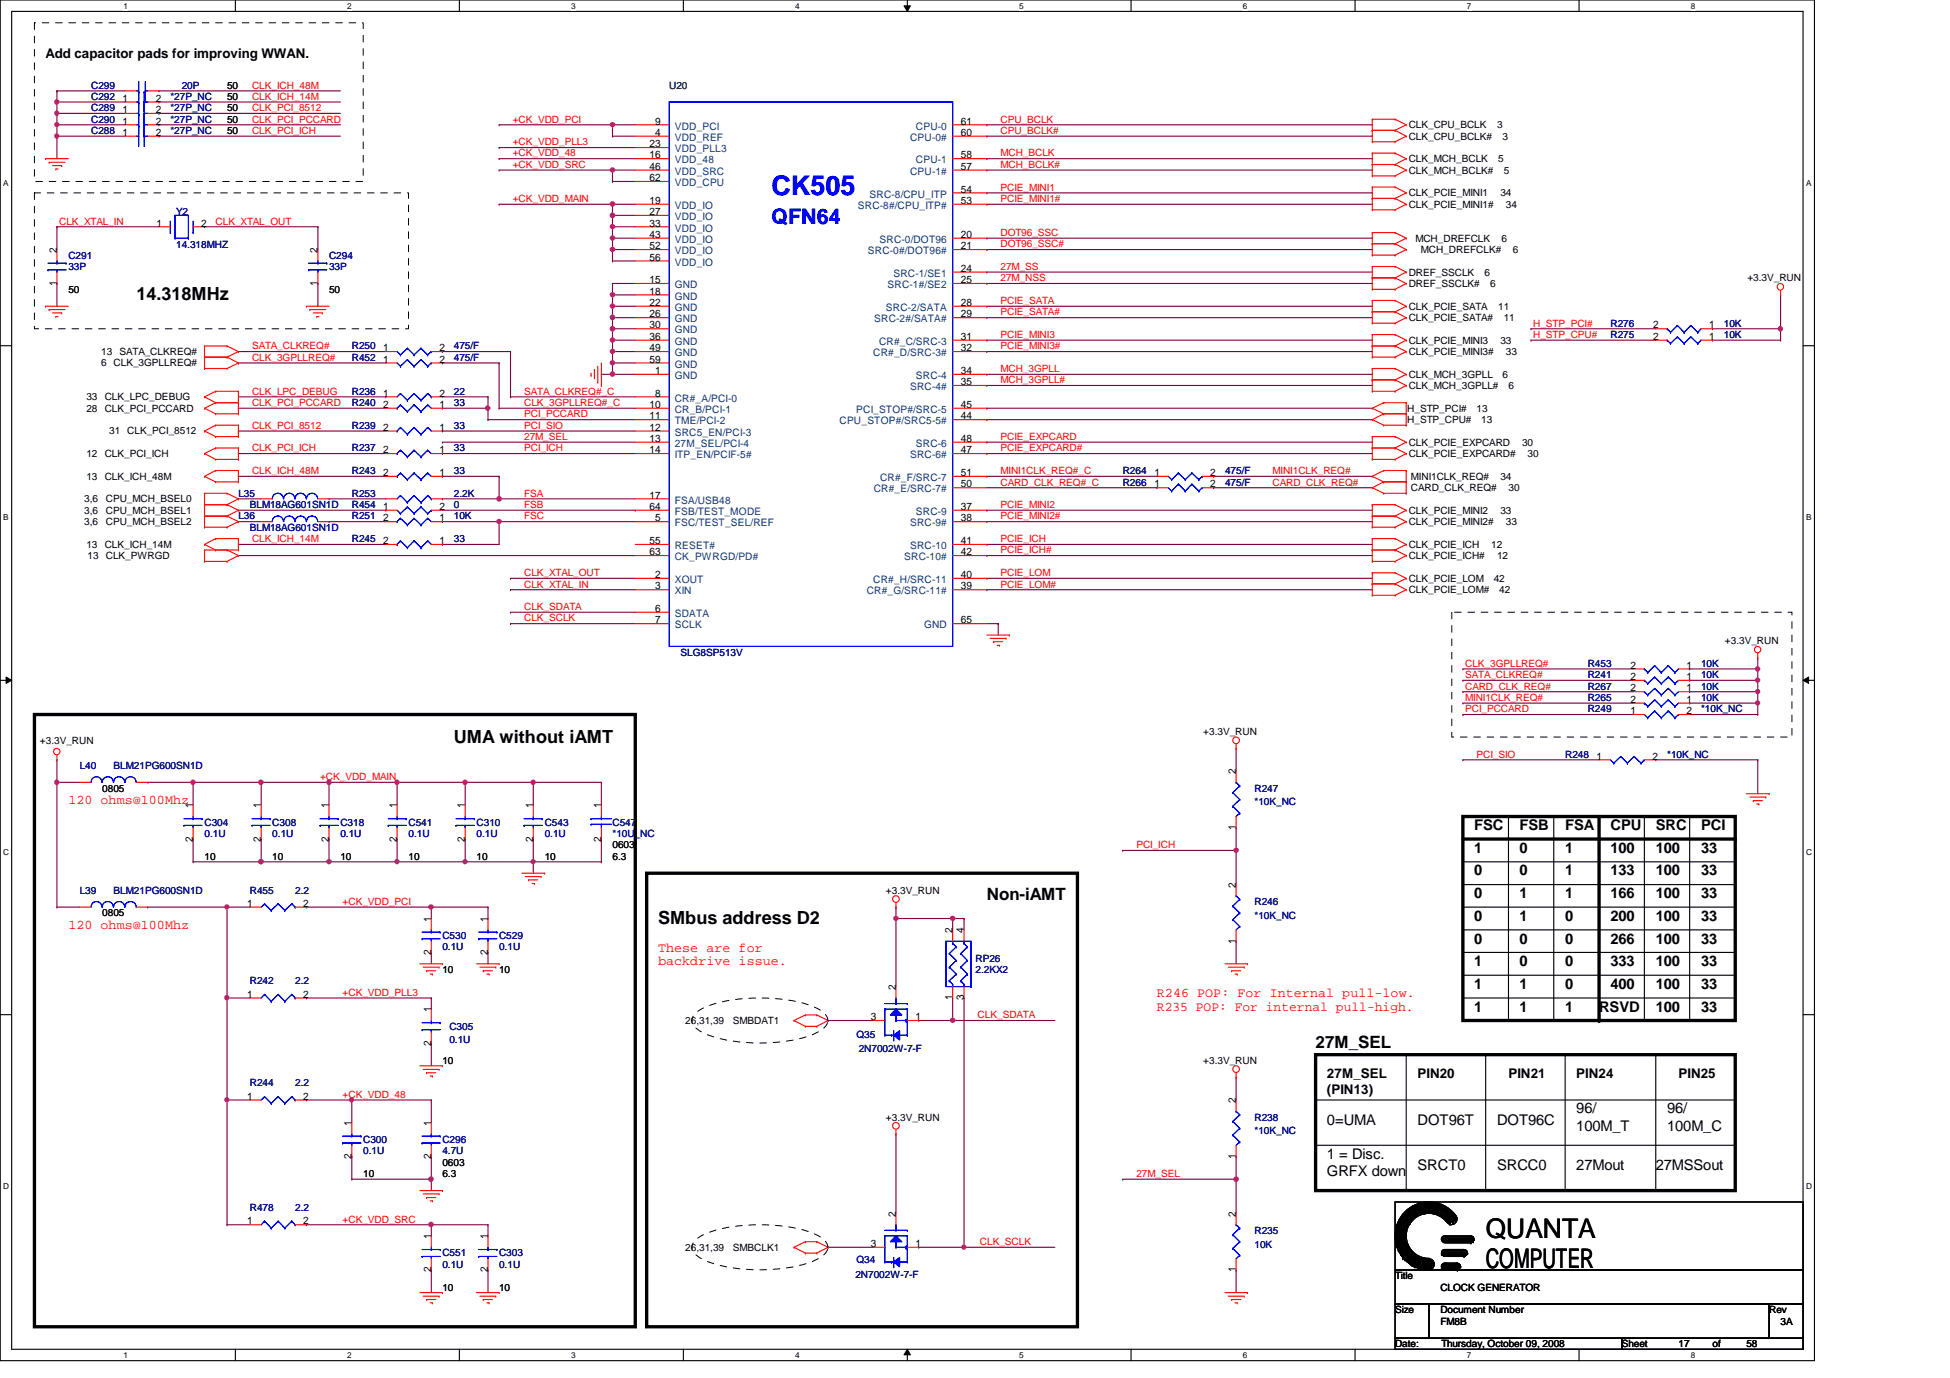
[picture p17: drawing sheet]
<svg xmlns="http://www.w3.org/2000/svg" width="297mm" height="210mm" viewBox="0 0 297 210" stroke-linecap="round" stroke-linejoin="round" font-family="sans-serif">
<defs><g id="words">
<text font-size="4.1" fill="#00f" x="117.5" y="29.7">CK505</text>
<g font-size="4.1">
<text x="226.3" y="188.5">QUANTA</text>
<text x="226.3" y="193.2">COMPUTER</text>
</g>
<text font-size="3.3" fill="#00f" x="117.5" y="34.1">QFN64</text>
<g font-size="2.8">
<text x="20.8" y="45.8">14.318MHz</text>
<text x="69.1" y="113.1">UMA without iAMT</text>
<text x="100.2" y="140.8">SMbus address D2</text>
</g>
<g font-size="2.6">
<text x="150.3" y="137.2">Non-iAMT</text>
<text x="200.4" y="159.6">27M_SEL</text>
</g>
<g font-size="2.2">
<text x="224.6" y="126.4">FSC</text>
<text x="224.6" y="129.9">1</text>
<text x="231.5" y="126.4">FSB</text>
<text x="231.5" y="129.9">0</text>
<text x="238.4" y="126.4">FSA</text>
<text x="238.4" y="129.9">1</text>
<text x="245.3" y="129.9">100</text>
<text x="245.3" y="126.4">CPU</text>
<text x="252.2" y="126.4">SRC</text>
<text x="252.2" y="129.9">100</text>
<text x="259.1" y="126.4">PCI</text>
<text x="259.1" y="129.9">33</text>
<text x="224.6" y="133.3">0</text>
<text x="224.6" y="136.8">0</text>
<text x="231.5" y="136.8">1</text>
<text x="231.5" y="133.3">0</text>
<text x="238.4" y="136.8">1</text>
<text x="238.4" y="133.3">1</text>
<text x="245.3" y="133.3">133</text>
<text x="245.3" y="136.8">166</text>
<text x="252.2" y="133.3">100</text>
<text x="252.2" y="136.8">100</text>
<text x="259.1" y="133.3">33</text>
<text x="259.1" y="136.8">33</text>
<text x="224.6" y="140.3">0</text>
<text x="224.6" y="143.7">0</text>
<text x="231.5" y="140.3">1</text>
<text x="231.5" y="143.7">0</text>
<text x="238.4" y="143.7">0</text>
<text x="238.4" y="140.3">0</text>
<text x="245.3" y="140.3">200</text>
<text x="245.3" y="143.7">266</text>
<text x="252.2" y="140.3">100</text>
<text x="252.2" y="143.7">100</text>
<text x="259.1" y="140.3">33</text>
<text x="259.1" y="143.7">33</text>
<text x="224.6" y="147.2">1</text>
<text x="231.5" y="147.2">0</text>
<text x="238.4" y="147.2">0</text>
<text x="245.3" y="147.2">333</text>
<text x="252.2" y="147.2">100</text>
<text x="259.1" y="147.2">33</text>
<text x="224.6" y="150.6">1</text>
<text x="224.6" y="154.1">1</text>
<text x="231.5" y="154.1">1</text>
<text x="231.5" y="150.6">1</text>
<text x="238.4" y="150.6">0</text>
<text x="238.4" y="154.1">1</text>
<text x="243.6" y="154.1">RSVD</text>
<text x="245.3" y="150.6">400</text>
<text x="252.2" y="150.6">100</text>
<text x="252.2" y="154.1">100</text>
<text x="259.1" y="150.6">33</text>
<text x="259.1" y="154.1">33</text>
<text x="202.1" y="171.3">0=UMA</text>
<text x="215.9" y="171.3">DOT96T</text>
<text x="228" y="171.3">DOT96C</text>
<text x="240.1" y="169.6">96/</text>
<text x="240.1" y="172.2">100M_T</text>
<text x="254" y="169.6">96/</text>
<text x="254" y="172.2">100M_C</text>
<text x="202.1" y="176.5">1 = Disc.</text>
<text x="202.1" y="179.1">GRFX down</text>
<text x="215.9" y="178.2">SRCT0</text>
<text x="228" y="178.2">SRCC0</text>
<text x="240.1" y="178.2">27Mout</text>
<text x="252.2" y="178.2">27MSSout</text>
</g>
<g font-size="2">
<text x="6.9" y="8.8">Add capacitor pads for improving WWAN.</text>
<text x="202.1" y="164.3">27M_SEL</text>
<text x="202.1" y="166.7">(PIN13)</text>
<text x="215.9" y="164.3">PIN20</text>
<text x="229.8" y="164.3">PIN21</text>
<text x="240.1" y="164.3">PIN24</text>
<text x="255.7" y="164.3">PIN25</text>
</g>
<g font-size="2" fill="#f00">
<text x="10.4" y="122.5">120 ohms@100Mhz</text>
<text x="10.4" y="141.5">120 ohms@100Mhz</text>
<text x="100.2" y="144.9">These are for</text>
<text x="100.2" y="147.1">backdrive issue.</text>
<text x="176.2" y="151.8">R246 POP: For Internal pull-low.</text>
<text x="176.2" y="154">R235 POP: For internal pull-high.</text>
</g>
<g font-size="1.6">
<text x="18.7" y="15.5">1</text>
<text x="18.7" y="17.2">1</text>
<text x="23.7" y="15.5">2</text>
<text x="23.7" y="17.2">2</text>
<text x="18.7" y="19">1</text>
<text x="18.7" y="20.7">1</text>
<text x="23.7" y="19">2</text>
<text x="23.7" y="20.7">2</text>
<text x="98.9" y="22.4">23</text>
<text x="99.8" y="19">9</text>
<text x="99.8" y="20.7">4</text>
<text x="146.3" y="20.7">60</text>
<text x="146.3" y="19">61</text>
<text x="98.9" y="25.9">46</text>
<text x="98.9" y="27.6">62</text>
<text x="98.9" y="24.1">16</text>
<text x="146.3" y="24.1">58</text>
<text x="146.3" y="29.3">54</text>
<text x="146.3" y="25.9">57</text>
<text x="23.8" y="34.5">1</text>
<text x="30.6" y="34.5">2</text>
<text x="98.9" y="31.1">19</text>
<text x="98.9" y="34.5">33</text>
<text x="98.9" y="32.8">27</text>
<text x="146.3" y="31.1">53</text>
<text x="8.6" y="38.5" transform="rotate(-90 8.6 38.5)">2</text>
<text x="48.4" y="38.5" transform="rotate(-90 48.4 38.5)">2</text>
<text x="98.9" y="38">52</text>
<text x="98.9" y="36.2">43</text>
<text x="98.9" y="39.7">56</text>
<text x="146.3" y="38">21</text>
<text x="146.3" y="41.4">24</text>
<text x="146.3" y="36.2">20</text>
<text x="8.6" y="43.5" transform="rotate(-90 8.6 43.5)">1</text>
<text x="48.4" y="43.5" transform="rotate(-90 48.4 43.5)">1</text>
<text x="98.9" y="43.1">15</text>
<text x="98.9" y="44.9">18</text>
<text x="98.9" y="46.6">22</text>
<text x="146.3" y="46.6">28</text>
<text x="146.3" y="43.1">25</text>
<text x="58.4" y="53.5">1</text>
<text x="66.9" y="53.5">2</text>
<text x="98.9" y="50">30</text>
<text x="98.9" y="48.3">26</text>
<text x="98.9" y="51.8">36</text>
<text x="98.9" y="53.5">49</text>
<text x="146.3" y="53.5">32</text>
<text x="146.3" y="48.3">29</text>
<text x="146.3" y="51.8">31</text>
<text x="251.8" y="51.8">2</text>
<text x="251.8" y="50">2</text>
<text x="260.3" y="51.8">1</text>
<text x="260.3" y="50">1</text>
<text x="58.4" y="55.2">1</text>
<text x="66.9" y="55.2">2</text>
<text x="98.9" y="55.2">59</text>
<text x="99.8" y="57">1</text>
<text x="146.3" y="58.7">35</text>
<text x="146.3" y="57">34</text>
<text x="58.4" y="62.1">2</text>
<text x="58.4" y="60.4">1</text>
<text x="58.4" y="65.6">2</text>
<text x="66.9" y="62.1">1</text>
<text x="66.9" y="60.4">2</text>
<text x="66.9" y="65.6">1</text>
<text x="98.9" y="62.1">10</text>
<text x="98.9" y="63.9">11</text>
<text x="98.9" y="65.6">12</text>
<text x="99.8" y="60.4">8</text>
<text x="146.3" y="62.1">45</text>
<text x="146.3" y="63.9">44</text>
<text x="58.4" y="69">2</text>
<text x="66.9" y="69">1</text>
<text x="98.9" y="67.3">13</text>
<text x="98.9" y="69">14</text>
<text x="146.3" y="67.3">48</text>
<text x="146.3" y="69">47</text>
<text x="58.4" y="77.7">1</text>
<text x="58.4" y="72.5">2</text>
<text x="66.9" y="77.7">2</text>
<text x="66.9" y="72.5">1</text>
<text x="98.9" y="75.9">17</text>
<text x="98.9" y="77.7">64</text>
<text x="146.3" y="77.7">37</text>
<text x="146.3" y="74.3">50</text>
<text x="146.3" y="72.5">51</text>
<text x="175.8" y="74.3">1</text>
<text x="175.8" y="72.5">1</text>
<text x="184.4" y="74.3">2</text>
<text x="184.4" y="72.5">2</text>
<text x="58.4" y="82.9">2</text>
<text x="58.4" y="79.4">2</text>
<text x="66.9" y="82.9">1</text>
<text x="66.9" y="79.4">1</text>
<text x="98.9" y="82.9">55</text>
<text x="99.8" y="79.4">5</text>
<text x="146.3" y="79.4">38</text>
<text x="146.3" y="82.9">41</text>
<text x="98.9" y="84.6">63</text>
<text x="99.8" y="88.1">2</text>
<text x="99.8" y="89.8">3</text>
<text x="146.3" y="89.8">39</text>
<text x="146.3" y="88.1">40</text>
<text x="146.3" y="84.6">42</text>
<text x="99.8" y="95">7</text>
<text x="99.8" y="93.2">6</text>
<text x="146.3" y="95">65</text>
<text x="248.4" y="101.9">2</text>
<text x="256.9" y="101.9">1</text>
<text x="248.4" y="107.1">2</text>
<text x="248.4" y="103.6">2</text>
<text x="248.4" y="105.3">2</text>
<text x="256.9" y="107.1">1</text>
<text x="256.9" y="103.6">1</text>
<text x="256.9" y="105.3">1</text>
<text x="248.4" y="108.8">1</text>
<text x="256.9" y="108.8">2</text>
<text x="188.3" y="117.9" transform="rotate(-90 188.3 117.9)">2</text>
<text x="243.2" y="115.7">1</text>
<text x="251.7" y="115.7">2</text>
<text x="29.4" y="123.1" transform="rotate(-90 29.4 123.1)">1</text>
<text x="39.7" y="123.1" transform="rotate(-90 39.7 123.1)">1</text>
<text x="50.1" y="123.1" transform="rotate(-90 50.1 123.1)">1</text>
<text x="60.4" y="123.1" transform="rotate(-90 60.4 123.1)">1</text>
<text x="70.8" y="123.1" transform="rotate(-90 70.8 123.1)">1</text>
<text x="81.2" y="123.1" transform="rotate(-90 81.2 123.1)">1</text>
<text x="91.6" y="123.1" transform="rotate(-90 91.6 123.1)">1</text>
<text x="29.4" y="128.2" transform="rotate(-90 29.4 128.2)">2</text>
<text x="39.7" y="128.2" transform="rotate(-90 39.7 128.2)">2</text>
<text x="50.1" y="128.2" transform="rotate(-90 50.1 128.2)">2</text>
<text x="60.4" y="128.2" transform="rotate(-90 60.4 128.2)">2</text>
<text x="70.8" y="128.2" transform="rotate(-90 70.8 128.2)">2</text>
<text x="81.2" y="128.2" transform="rotate(-90 81.2 128.2)">2</text>
<text x="91.6" y="128.2" transform="rotate(-90 91.6 128.2)">2</text>
<text x="188.3" y="126.4" transform="rotate(-90 188.3 126.4)">1</text>
<text x="188.3" y="135.2" transform="rotate(-90 188.3 135.2)">2</text>
<text x="37.7" y="138.1">1</text>
<text x="46.2" y="138.1">2</text>
<text x="65.7" y="140.4" transform="rotate(-90 65.7 140.4)">1</text>
<text x="74.3" y="140.4" transform="rotate(-90 74.3 140.4)">1</text>
<text x="145.1" y="142.2" transform="rotate(-90 145.1 142.2)">2</text>
<text x="146.8" y="142.2" transform="rotate(-90 146.8 142.2)">4</text>
<text x="188.3" y="143.7" transform="rotate(-90 188.3 143.7)">1</text>
<text x="65.7" y="145.5" transform="rotate(-90 65.7 145.5)">2</text>
<text x="74.3" y="145.5" transform="rotate(-90 74.3 145.5)">2</text>
<text x="37.7" y="152">1</text>
<text x="46.2" y="152">2</text>
<text x="65.7" y="154.2" transform="rotate(-90 65.7 154.2)">1</text>
<text x="132.7" y="155.4">3</text>
<text x="136.4" y="150.8" transform="rotate(-90 136.4 150.8)">2</text>
<text x="139.4" y="155.4">1</text>
<text x="145.1" y="152.4" transform="rotate(-90 145.1 152.4)">1</text>
<text x="146.8" y="152.4" transform="rotate(-90 146.8 152.4)">3</text>
<text x="65.7" y="159.3" transform="rotate(-90 65.7 159.3)">2</text>
<text x="37.7" y="167.5">1</text>
<text x="46.2" y="167.5">2</text>
<text x="53.5" y="171.5" transform="rotate(-90 53.5 171.5)">1</text>
<text x="65.7" y="171.5" transform="rotate(-90 65.7 171.5)">1</text>
<text x="188.3" y="168.1" transform="rotate(-90 188.3 168.1)">2</text>
<text x="53.5" y="176.5" transform="rotate(-90 53.5 176.5)">2</text>
<text x="65.7" y="176.5" transform="rotate(-90 65.7 176.5)">2</text>
<text x="188.3" y="176.5" transform="rotate(-90 188.3 176.5)">1</text>
<text x="136.4" y="185.3" transform="rotate(-90 136.4 185.3)">2</text>
<text x="188.3" y="185.3" transform="rotate(-90 188.3 185.3)">2</text>
<text x="37.7" y="186.5">1</text>
<text x="46.2" y="186.5">2</text>
<text x="65.7" y="188.8" transform="rotate(-90 65.7 188.8)">1</text>
<text x="74.3" y="188.8" transform="rotate(-90 74.3 188.8)">1</text>
<text x="132.7" y="189.9">3</text>
<text x="139.4" y="189.9">1</text>
<text x="65.7" y="193.8" transform="rotate(-90 65.7 193.8)">2</text>
<text x="74.3" y="193.8" transform="rotate(-90 74.3 193.8)">2</text>
<text x="188.3" y="193.8" transform="rotate(-90 188.3 193.8)">1</text>
</g>
<g font-size="1.6" fill="#004080">
<text x="102.8" y="19.7">VDD_PCI</text>
<text x="102.8" y="21.5">VDD_REF</text>
<text x="102.8" y="23.2">VDD_PLL3</text>
<text x="138.6" y="21.5">CPU-0#</text>
<text x="139.5" y="19.7">CPU-0</text>
<text x="102.8" y="26.6">VDD_SRC</text>
<text x="102.8" y="28.4">VDD_CPU</text>
<text x="102.8" y="24.9">VDD_48</text>
<text x="138.6" y="26.6">CPU-1#</text>
<text x="139.5" y="24.9">CPU-1</text>
<text x="102.8" y="31.8">VDD_IO</text>
<text x="102.8" y="35.3">VDD_IO</text>
<text x="102.8" y="33.5">VDD_IO</text>
<text x="130.7" y="31.8">SRC-8#/CPU_ITP#</text>
<text x="132.5" y="30.1">SRC-8/CPU_ITP</text>
<text x="102.8" y="38.7">VDD_IO</text>
<text x="102.8" y="37">VDD_IO</text>
<text x="102.8" y="40.5">VDD_IO</text>
<text x="132.2" y="38.7">SRC-0#/DOT96#</text>
<text x="134" y="37">SRC-0/DOT96</text>
<text x="102.8" y="43.9">GND</text>
<text x="102.8" y="45.6">GND</text>
<text x="102.8" y="47.4">GND</text>
<text x="135" y="47.4">SRC-2/SATA</text>
<text x="135.2" y="43.9">SRC-1#/SE2</text>
<text x="136.1" y="42.2">SRC-1/SE1</text>
<text x="102.8" y="50.8">GND</text>
<text x="102.8" y="49.1">GND</text>
<text x="102.8" y="52.5">GND</text>
<text x="133.2" y="49.1">SRC-2#/SATA#</text>
<text x="133.9" y="52.5">CR#_C/SRC-3</text>
<text x="102.8" y="57.7">GND</text>
<text x="102.8" y="54.3">GND</text>
<text x="102.8" y="56">GND</text>
<text x="133" y="54.3">CR#_D/SRC-3#</text>
<text x="138.6" y="59.4">SRC-4#</text>
<text x="139.5" y="57.7">SRC-4</text>
<text x="102.8" y="61.2">CR#_A/PCI-0</text>
<text x="102.8" y="62.9">CR_B/PCI-1</text>
<text x="102.8" y="64.6">TME/PCI-2</text>
<text x="127.9" y="64.6">CPU_STOP#/SRC5-5#</text>
<text x="130.4" y="62.9">PCI_STOP#/SRC-5</text>
<text x="102.8" y="66.4">SRC5_EN/PCI-3</text>
<text x="102.8" y="68.1">27M_SEL/PCI-4</text>
<text x="102.8" y="69.8">ITP_EN/PCIF-5#</text>
<text x="138.6" y="69.8">SRC-6#</text>
<text x="139.5" y="68.1">SRC-6</text>
<text x="102.8" y="76.7">FSA/USB48</text>
<text x="133.1" y="75">CR#_E/SRC-7#</text>
<text x="134.1" y="73.3">CR#_F/SRC-7</text>
<text x="102.8" y="78.4">FSB/TEST_MODE</text>
<text x="102.8" y="80.2">FSC/TEST_SEL/REF</text>
<text x="102.8" y="83.7">RESET#</text>
<text x="138.6" y="80.2">SRC-9#</text>
<text x="138.6" y="83.7">SRC-10</text>
<text x="139.5" y="78.4">SRC-9</text>
<text x="102.8" y="88.8">XOUT</text>
<text x="102.8" y="85.3">CK_PWRGD/PD#</text>
<text x="133" y="88.8">CR#_H/SRC-11</text>
<text x="137.7" y="85.3">SRC-10#</text>
<text x="102.8" y="90.6">XIN</text>
<text x="102.8" y="95.7">SCLK</text>
<text x="102.8" y="94">SDATA</text>
<text x="132" y="90.6">CR#_G/SRC-11#</text>
<text x="140.8" y="95.7">GND</text>
</g>
<g font-size="1.5" fill="#000080">
<text x="13.9" y="15.2">C292</text>
<text x="13.9" y="16.9">C289</text>
<text x="13.9" y="13.5">C299</text>
<text x="25.9" y="15.2">*27P_NC</text>
<text x="25.9" y="16.9">*27P_NC</text>
<text x="27.7" y="13.5">20P</text>
<text x="13.9" y="18.7">C290</text>
<text x="13.9" y="20.4">C288</text>
<text x="25.9" y="18.7">*27P_NC</text>
<text x="25.9" y="20.4">*27P_NC</text>
<text x="26.8" y="32.7">Y2</text>
<text x="10.4" y="39.4">C291</text>
<text x="10.4" y="41.1">33P</text>
<text x="26.8" y="37.8">14.318MHZ</text>
<text x="50.1" y="39.4">C294</text>
<text x="50.1" y="41.1">33P</text>
<text x="53.6" y="53.2">R250</text>
<text x="69.1" y="53.2">475/F</text>
<text x="245.3" y="51.5">R275</text>
<text x="245.3" y="49.8">R276</text>
<text x="262.6" y="51.5">10K</text>
<text x="262.6" y="49.8">10K</text>
<text x="53.6" y="54.9">R452</text>
<text x="69.1" y="54.9">475/F</text>
<text x="53.6" y="61.8">R240</text>
<text x="53.6" y="60.1">R236</text>
<text x="53.6" y="65.3">R239</text>
<text x="69.1" y="61.8">33</text>
<text x="69.1" y="60.1">22</text>
<text x="69.1" y="65.3">33</text>
<text x="53.6" y="68.7">R237</text>
<text x="69.1" y="68.7">33</text>
<text x="36.3" y="75.7">L35</text>
<text x="38.1" y="77.4">BLM18AG601SN1D</text>
<text x="53.6" y="75.7">R253</text>
<text x="53.6" y="77.4">R454</text>
<text x="53.6" y="72.2">R243</text>
<text x="69.1" y="75.7">2.2K</text>
<text x="69.1" y="77.4">0</text>
<text x="69.1" y="72.2">33</text>
<text x="171" y="74">R266</text>
<text x="171" y="72.2">R264</text>
<text x="186.6" y="74">475/F</text>
<text x="186.6" y="72.2">475/F</text>
<text x="36.3" y="79.1">L36</text>
<text x="38.1" y="80.9">BLM18AG601SN1D</text>
<text x="53.6" y="82.6">R245</text>
<text x="53.6" y="79.1">R251</text>
<text x="69.1" y="82.6">33</text>
<text x="69.1" y="79.1">10K</text>
<text x="103.7" y="99.9">SLG8SP513V</text>
<text x="241.8" y="101.6">R453</text>
<text x="259.1" y="101.6">10K</text>
<text x="241.8" y="106.8">R265</text>
<text x="241.8" y="103.3">R241</text>
<text x="241.8" y="105">R267</text>
<text x="259.1" y="106.8">10K</text>
<text x="259.1" y="103.3">10K</text>
<text x="259.1" y="105">10K</text>
<text x="241.8" y="108.5">R249</text>
<text x="259.1" y="108.5">*10K_NC</text>
<text x="12.1" y="117.1">L40</text>
<text x="17.3" y="117.1">BLM21PG600SN1D</text>
<text x="238.4" y="115.4">R248</text>
<text x="254" y="115.4">*10K_NC</text>
<text x="31.2" y="125.8">C304</text>
<text x="41.5" y="125.8">C308</text>
<text x="51.9" y="125.8">C318</text>
<text x="62.2" y="125.8">C541</text>
<text x="72.6" y="125.8">C310</text>
<text x="83" y="125.8">C543</text>
<text x="93.3" y="125.8">C547</text>
<text x="191.1" y="120.6">R247</text>
<text x="191.1" y="122.6">*10K_NC</text>
<text x="31.2" y="127.5">0.1U</text>
<text x="41.5" y="127.5">0.1U</text>
<text x="51.9" y="127.5">0.1U</text>
<text x="62.2" y="127.5">0.1U</text>
<text x="72.6" y="127.5">0.1U</text>
<text x="83" y="127.5">0.1U</text>
<text x="93.3" y="127.5">*10U_NC</text>
<text x="12.1" y="136.1">L39</text>
<text x="17.3" y="136.1">BLM21PG600SN1D</text>
<text x="38.1" y="136.1">R455</text>
<text x="45" y="136.1">2.2</text>
<text x="191.1" y="137.8">R246</text>
<text x="67.4" y="143">C530</text>
<text x="76" y="143">C529</text>
<text x="191.1" y="139.9">*10K_NC</text>
<text x="38.1" y="149.9">R242</text>
<text x="45" y="149.9">2.2</text>
<text x="67.4" y="144.8">0.1U</text>
<text x="76" y="144.8">0.1U</text>
<text x="148.6" y="146.5">RP26</text>
<text x="148.6" y="148.2">2.2KX2</text>
<text x="68.4" y="156.8">C305</text>
<text x="68.4" y="158.9">0.1U</text>
<text x="130.5" y="158.1">Q35</text>
<text x="130.8" y="160.3">2N7002W-7-F</text>
<text x="38.1" y="165.5">R244</text>
<text x="45" y="165.5">2.2</text>
<text x="191.1" y="170.7">R238</text>
<text x="191.1" y="172.8">*10K_NC</text>
<text x="55.3" y="174.1">C300</text>
<text x="55.3" y="175.9">0.1U</text>
<text x="67.4" y="174.1">C296</text>
<text x="67.4" y="175.9">4.7U</text>
<text x="38.1" y="184.5">R478</text>
<text x="45" y="184.5">2.2</text>
<text x="67.4" y="191.4">C551</text>
<text x="76" y="191.4">C303</text>
<text x="191.1" y="188">R235</text>
<text x="191.1" y="190">10K</text>
<text x="67.4" y="193.1">0.1U</text>
<text x="76" y="193.1">0.1U</text>
<text x="130.3" y="194.7">2N7002W-7-F</text>
<text x="130.5" y="192.4">Q34</text>
</g>
<g font-size="1.5">
<text x="34.6" y="15.2">50</text>
<text x="34.6" y="16.9">50</text>
<text x="34.6" y="13.5">50</text>
<text x="34.6" y="18.7">50</text>
<text x="34.6" y="20.4">50</text>
<text x="214.6" y="19.6">CLK_CPU_BCLK</text>
<text x="214.6" y="21.3">CLK_CPU_BCLK#</text>
<text x="228" y="19.6">3</text>
<text x="228.9" y="21.3">3</text>
<text x="214.6" y="24.7">CLK_MCH_BCLK</text>
<text x="214.6" y="26.5">CLK_MCH_BCLK#</text>
<text x="214.6" y="29.9">CLK_PCIE_MINI1</text>
<text x="228.2" y="24.7">5</text>
<text x="228.6" y="29.9">34</text>
<text x="229.1" y="26.5">5</text>
<text x="214.6" y="31.6">CLK_PCIE_MINI1#</text>
<text x="229.4" y="31.6">34</text>
<text x="214.6" y="42">DREF_SSCLK</text>
<text x="215.6" y="36.8">MCH_DREFCLK</text>
<text x="216.4" y="38.5">MCH_DREFCLK#</text>
<text x="226.1" y="42">6</text>
<text x="228.7" y="36.8">6</text>
<text x="230.5" y="38.5">6</text>
<text x="10.4" y="44.6">50</text>
<text x="50.1" y="44.6">50</text>
<text x="214.6" y="43.7">DREF_SSCLK#</text>
<text x="214.6" y="47.2">CLK_PCIE_SATA</text>
<text x="227" y="43.7">6</text>
<text x="228.2" y="47.2">11</text>
<text x="266.2" y="42.8">+3.3V_RUN</text>
<text x="214.6" y="52.4">CLK_PCIE_MINI3</text>
<text x="214.6" y="48.9">CLK_PCIE_SATA#</text>
<text x="228.6" y="52.4">33</text>
<text x="229.1" y="48.9">11</text>
<text x="15.4" y="55.8">6 CLK_3GPLLREQ#</text>
<text x="15.4" y="54.1">13</text>
<text x="18.2" y="54.1">SATA_CLKREQ#</text>
<text x="214.6" y="54.1">CLK_PCIE_MINI3#</text>
<text x="214.6" y="57.5">CLK_MCH_3GPLL</text>
<text x="214.6" y="59.3">CLK_MCH_3GPLL#</text>
<text x="228.9" y="57.5">6</text>
<text x="229.4" y="54.1">33</text>
<text x="229.8" y="59.3">6</text>
<text x="13.2" y="61">33</text>
<text x="13.2" y="62.7">28</text>
<text x="16" y="61">CLK_LPC_DEBUG</text>
<text x="16" y="62.7">CLK_PCI_PCCARD</text>
<text x="214.4" y="64.4">H_STP_CPU#</text>
<text x="214.4" y="62.7">H_STP_PCI#</text>
<text x="224.9" y="62.7">13</text>
<text x="225.6" y="64.4">13</text>
<text x="13.2" y="69.6">12</text>
<text x="16" y="69.6">CLK_PCI_ICH</text>
<text x="16.6" y="66.2">31 CLK_PCI_8512</text>
<text x="214.6" y="69.6">CLK_PCIE_EXPCARD#</text>
<text x="214.6" y="67.9">CLK_PCIE_EXPCARD</text>
<text x="231.9" y="67.9">30</text>
<text x="232.7" y="69.6">30</text>
<text x="12.8" y="76.5">3,6</text>
<text x="13.2" y="73.1">13</text>
<text x="16" y="73.1">CLK_ICH_48M</text>
<text x="16.1" y="76.5">CPU_MCH_BSEL0</text>
<text x="214.9" y="73.1">MINI1CLK_REQ#</text>
<text x="214.9" y="74.8">CARD_CLK_REQ#</text>
<text x="228.6" y="73.1">34</text>
<text x="229.8" y="74.8">30</text>
<text x="12.8" y="78.3">3,6</text>
<text x="12.8" y="80">3,6</text>
<text x="13.2" y="83.4">13</text>
<text x="16" y="83.4">CLK_ICH_14M</text>
<text x="16.1" y="78.3">CPU_MCH_BSEL1</text>
<text x="16.1" y="80">CPU_MCH_BSEL2</text>
<text x="214.6" y="83.4">CLK_PCIE_ICH</text>
<text x="214.6" y="78.3">CLK_PCIE_MINI2</text>
<text x="214.6" y="80">CLK_PCIE_MINI2#</text>
<text x="227.2" y="83.4">12</text>
<text x="228.6" y="78.3">33</text>
<text x="229.4" y="80">33</text>
<text x="13.3" y="85.2">13</text>
<text x="16.1" y="85.2">CLK_PWRGD</text>
<text x="214.6" y="88.6">CLK_PCIE_LOM</text>
<text x="214.6" y="85.2">CLK_PCIE_ICH#</text>
<text x="227.5" y="88.6">42</text>
<text x="228" y="85.2">12</text>
<text x="214.6" y="90.3">CLK_PCIE_LOM#</text>
<text x="228.4" y="90.3">42</text>
<text x="262.8" y="98.1">+3.3V_RUN</text>
<text x="6.1" y="113.3">+3.3V_RUN</text>
<text x="183.3" y="111.9">+3.3V_RUN</text>
<text x="15.6" y="120.6">0805</text>
<text x="31.2" y="130.9">10</text>
<text x="41.5" y="130.9">10</text>
<text x="51.9" y="130.9">10</text>
<text x="62.2" y="130.9">10</text>
<text x="72.6" y="130.9">10</text>
<text x="83" y="130.9">10</text>
<text x="93.3" y="130.9">6.3</text>
<text x="93.3" y="129.2">0603</text>
<text x="135" y="136.1">+3.3V_RUN</text>
<text x="15.6" y="139.6">0805</text>
<text x="67.4" y="148.2">10</text>
<text x="76" y="148.2">10</text>
<text x="104.4" y="156">26,31,39</text>
<text x="111.6" y="156">SMBDAT1</text>
<text x="67.4" y="162.1">10</text>
<text x="183.3" y="162.1">+3.3V_RUN</text>
<text x="135" y="170.7">+3.3V_RUN</text>
<text x="55.3" y="179.3">10</text>
<text x="67.4" y="179.3">6.3</text>
<text x="67.4" y="177.6">0603</text>
<text x="104.4" y="190.5">26,31,39</text>
<text x="111.6" y="190.5">SMBCLK1</text>
<text x="67.4" y="196.6">10</text>
<text x="76" y="196.6">10</text>
<text x="212.5" y="194.9">Title</text>
<text x="219.4" y="196.6">CLOCK GENERATOR</text>
<text x="212.5" y="200">Size</text>
<text x="219.4" y="200">Document Number</text>
<text x="219.4" y="201.8">FM8B</text>
<text x="269.5" y="200">Rev</text>
<text x="271.2" y="201.8">3A</text>
<text x="212.5" y="205.2">Date:</text>
<text x="219.6" y="205.2">Thursday, October 09, 2008</text>
<text x="247.1" y="205.2">Sheet</text>
<text x="255.7" y="205.2">17</text>
<text x="260.9" y="205.2">of</text>
<text x="266" y="205.2">58</text>
</g>
<g font-size="1.5" fill="#f00">
<text x="38.4" y="15.2">CLK_ICH_14M</text>
<text x="38.4" y="13.5">CLK_ICH_48M</text>
<text x="38.4" y="16.9">CLK_PCI_8512</text>
<text x="38.4" y="20.4">CLK_PCI_ICH</text>
<text x="38.4" y="18.7">CLK_PCI_PCCARD</text>
<text x="78.1" y="18.7">+CK_VDD_PCI</text>
<text x="78.1" y="22.1">+CK_VDD_PLL3</text>
<text x="78.1" y="23.8">+CK_VDD_48</text>
<text x="152.4" y="23.8">MCH_BCLK</text>
<text x="152.4" y="20.4">CPU_BCLK#</text>
<text x="152.4" y="18.7">CPU_BCLK</text>
<text x="78.1" y="25.6">+CK_VDD_SRC</text>
<text x="152.4" y="29">PCIE_MINI1</text>
<text x="152.4" y="25.6">MCH_BCLK#</text>
<text x="9" y="34.2">CLK_XTAL_IN</text>
<text x="32.8" y="34.2">CLK_XTAL_OUT</text>
<text x="78.1" y="30.8">+CK_VDD_MAIN</text>
<text x="152.4" y="35.9">DOT96_SSC</text>
<text x="152.4" y="30.8">PCIE_MINI1#</text>
<text x="152.4" y="41.1">27M_SS</text>
<text x="152.4" y="37.7">DOT96_SSC#</text>
<text x="152.4" y="46.3">PCIE_SATA</text>
<text x="152.4" y="42.8">27M_NSS</text>
<text x="38.4" y="53.2">SATA_CLKREQ#</text>
<text x="152.4" y="51.5">PCIE_MINI3</text>
<text x="152.4" y="53.2">PCIE_MINI3#</text>
<text x="152.4" y="48">PCIE_SATA#</text>
<text x="233.5" y="49.7">H_STP_PCI#</text>
<text x="233.5" y="51.5">H_STP_CPU#</text>
<text x="38.4" y="54.9">CLK_3GPLLREQ#</text>
<text x="152.4" y="56.7">MCH_3GPLL</text>
<text x="152.4" y="58.4">MCH_3GPLL#</text>
<text x="38.4" y="65.3">CLK_PCI_8512</text>
<text x="38.4" y="60.1">CLK_LPC_DEBUG</text>
<text x="38.4" y="61.8">CLK_PCI_PCCARD</text>
<text x="79.8" y="65.3">PCI_SIO</text>
<text x="79.8" y="61.8">CLK_3GPLLREQ#_C</text>
<text x="79.8" y="60.1">SATA_CLKREQ#_C</text>
<text x="79.8" y="63.6">PCI_PCCARD</text>
<text x="38.4" y="68.7">CLK_PCI_ICH</text>
<text x="79.8" y="68.7">PCI_ICH</text>
<text x="79.8" y="67">27M_SEL</text>
<text x="152.4" y="67">PCIE_EXPCARD</text>
<text x="152.4" y="68.7">PCIE_EXPCARD#</text>
<text x="38.4" y="72.2">CLK_ICH_48M</text>
<text x="79.8" y="77.4">FSB</text>
<text x="79.8" y="75.6">FSA</text>
<text x="152.4" y="72.2">MINI1CLK_REQ#_C</text>
<text x="152.4" y="77.4">PCIE_MINI2</text>
<text x="152.4" y="74">CARD_CLK_REQ#_C</text>
<text x="193.8" y="72.2">MINI1CLK_REQ#</text>
<text x="193.8" y="74">CARD_CLK_REQ#</text>
<text x="38.4" y="82.6">CLK_ICH_14M</text>
<text x="79.8" y="79.1">FSC</text>
<text x="152.4" y="82.6">PCIE_ICH</text>
<text x="152.4" y="79.1">PCIE_MINI2#</text>
<text x="79.8" y="89.5">CLK_XTAL_IN</text>
<text x="79.8" y="87.8">CLK_XTAL_OUT</text>
<text x="152.4" y="87.8">PCIE_LOM</text>
<text x="152.4" y="89.5">PCIE_LOM#</text>
<text x="152.4" y="84.3">PCIE_ICH#</text>
<text x="79.8" y="94.7">CLK_SCLK</text>
<text x="79.8" y="92.9">CLK_SDATA</text>
<text x="223.2" y="101.6">CLK_3GPLLREQ#</text>
<text x="223.2" y="103.3">SATA_CLKREQ#</text>
<text x="223.2" y="105">CARD_CLK_REQ#</text>
<text x="223.2" y="106.8">MINI1CLK_REQ#</text>
<text x="223.2" y="108.5">PCI_PCCARD</text>
<text x="48.8" y="118.8">+CK_VDD_MAIN</text>
<text x="224.9" y="115.4">PCI_SIO</text>
<text x="173.1" y="129.2">PCI_ICH</text>
<text x="52.2" y="137.8">+CK_VDD_PCI</text>
<text x="52.2" y="151.7">+CK_VDD_PLL3</text>
<text x="148.9" y="155.1">CLK_SDATA</text>
<text x="52.2" y="167.2">+CK_VDD_48</text>
<text x="173.1" y="179.3">27M_SEL</text>
<text x="52.2" y="186.2">+CK_VDD_SRC</text>
<text x="149.3" y="189.7">CLK_SCLK</text>
</g>
<text font-size="1.5" fill="#004040" x="101.9" y="13.5">U20</text>
<g font-size="1.3">
<text x="18.8" y="1.4">1</text>
<text x="52.9" y="1.4">2</text>
<text x="87" y="1.4">3</text>
<text x="121.1" y="1.4">4</text>
<text x="155.2" y="1.4">5</text>
<text x="189.3" y="1.4">6</text>
<text x="223.4" y="1.4">7</text>
<text x="257.6" y="1.4">8</text>
<text x=".5" y="28.3">A</text>
<text x="275.1" y="28.3">A</text>
<text x=".5" y="79.2">B</text>
<text x="275.1" y="79.2">B</text>
<text x=".5" y="130.2">C</text>
<text x="275.1" y="130.2">C</text>
<text x=".5" y="181.1">D</text>
<text x="275.1" y="181.1">D</text>
<text x="18.8" y="206.9">1</text>
<text x="52.9" y="206.9">2</text>
<text x="87" y="206.9">3</text>
<text x="121.1" y="206.9">4</text>
<text x="155.2" y="206.9">5</text>
<text x="189.3" y="206.9">6</text>
<text x="223.4" y="206.9">7</text>
<text x="257.6" y="206.9">8</text>
</g>
</g></defs>
<path d="M0 0h276.4v207.3h-276.4zM1.8 1.7h272.9v203.8h-272.9z" fill="none" stroke="#000" stroke-width=".17"/>
<g fill="#fff">
<path d="M18.8 .2h.7v1.4h-.7z"/>
<path d="M18.8 205.7h.7v1.4h-.7z"/>
</g>
<path d="M35.9 0v1.7M35.9 205.5v1.8" fill="none" stroke="#000" stroke-width=".17"/>
<g fill="#fff">
<path d="M52.9 .2h.6v1.4h-.6z"/>
<path d="M52.9 205.7h.6v1.4h-.6z"/>
</g>
<path d="M70 0v1.7M70 205.5v1.8" fill="none" stroke="#000" stroke-width=".17"/>
<g fill="#fff">
<path d="M87 .2h.7v1.4h-.7z"/>
<path d="M87 205.7h.7v1.4h-.7z"/>
</g>
<path d="M104.1 0v1.7M104.1 205.5v1.8" fill="none" stroke="#000" stroke-width=".17"/>
<g fill="#fff">
<path d="M121.1 .2h.7v1.4h-.7z"/>
<path d="M121.1 205.7h.7v1.4h-.7z"/>
</g>
<path d="M138.2 0v1.7M138.2 205.5v1.8" fill="none" stroke="#000" stroke-width=".17"/>
<path d="M137.7 .9h1l-.5 .8zM138.2 205.5l.5 .9h-1z" fill="#000"/>
<path d="M137.7 .9h1l-.5 .8zM138.2 205.5l.5 .9h-1z" fill="none" stroke="#000" stroke-width=".15"/>
<g fill="#fff">
<path d="M155.2 .2h.7v1.4h-.7z"/>
<path d="M155.2 205.7h.7v1.4h-.7z"/>
</g>
<path d="M172.3 0v1.7M172.3 205.5v1.8" fill="none" stroke="#000" stroke-width=".17"/>
<g fill="#fff">
<path d="M189.3 .2h.7v1.4h-.7z"/>
<path d="M189.3 205.7h.7v1.4h-.7z"/>
</g>
<path d="M206.4 0v1.7M206.4 205.5v1.8" fill="none" stroke="#000" stroke-width=".17"/>
<g fill="#fff">
<path d="M223.4 .2h.7v1.4h-.7z"/>
<path d="M223.4 205.7h.7v1.4h-.7z"/>
</g>
<path d="M240.5 0v1.7M240.5 205.5v1.8" fill="none" stroke="#000" stroke-width=".17"/>
<g fill="#fff">
<path d="M257.6 .2h.6v1.4h-.6z"/>
<path d="M257.6 205.7h.6v1.4h-.6z"/>
<path d="M.5 27.2h.8v1.4h-.8z"/>
<path d="M275.1 27.2h.8v1.4h-.8z"/>
<path d="M.5 78.1h.8v1.4h-.8z"/>
<path d="M275.1 78.1h.8v1.4h-.8z"/>
</g>
<path d="M0 52.7h1.8M274.7 52.7h1.7" fill="none" stroke="#000" stroke-width=".17"/>
<g fill="#fff">
<path d="M.5 129.1h.9v1.4h-.9z"/>
<path d="M275.1 129.1h.9v1.4h-.9z"/>
</g>
<path d="M0 103.6h1.8M274.7 103.6h1.7" fill="none" stroke="#000" stroke-width=".17"/>
<path d="M.9 103.1l.9 .5-.9 .5zM274.7 103.6l.8-.5v1z" fill="#000"/>
<path d="M.9 103.1l.9 .5-.9 .5zM274.7 103.6l.8-.5v1z" fill="none" stroke="#000" stroke-width=".15"/>
<g fill="#fff">
<path d="M.5 180h.9v1.4h-.9z"/>
<path d="M275.1 180h.9v1.4h-.9z"/>
</g>
<path d="M0 154.6h1.8M274.7 154.6h1.7" fill="none" stroke="#000" stroke-width=".17"/>
<path d="M171 129.5h.1M171 129.5h17.3M188.3 126.1h.1M188.3 129.5h.1M188.3 126.1v8.6M188.3 143.4h.1M188.3 143.4v3.4" fill="none" stroke="#800040" stroke-width=".17"/>
<circle cx="188.3" cy="129.5" r=".33" fill="#f0f"/>
<circle cx="188.3" cy="129.5" r=".33" fill="none" stroke="#f0f" stroke-width=".17"/>
<path d="M188.3 114h.1M188.3 114v3.5M81.2 131.3h.1M81.2 131.3h10.4M136.5 172.7h.1M136.5 172.7v12.1M65.7 186.6h8.6M74.3 186.6h.1" fill="none" stroke="#800040" stroke-width=".17"/>
<circle cx="65.7" cy="186.5" r=".34" fill="#f0f"/>
<circle cx="65.7" cy="186.5" r=".34" fill="none" stroke="#f0f" stroke-width=".17"/>
<path d="M257.4 108.8h10.4M267.8 108.8h.1M267.8 107.1h.1M267.8 107.1v1.7" fill="none" stroke="#800040" stroke-width=".17"/>
<circle cx="267.7" cy="107.1" r=".32" fill="#f0f"/>
<circle cx="267.7" cy="107.1" r=".32" fill="none" stroke="#f0f" stroke-width=".17"/>
<path d="M70.9 131.3h.1M70.9 131.3h10.3" fill="none" stroke="#800040" stroke-width=".17"/>
<circle cx="81.2" cy="131.2" r=".32" fill="#f0f"/>
<circle cx="81.2" cy="131.2" r=".32" fill="none" stroke="#f0f" stroke-width=".17"/>
<circle cx="70.8" cy="131.2" r=".32" fill="#f0f"/>
<circle cx="70.8" cy="131.2" r=".32" fill="none" stroke="#f0f" stroke-width=".17"/>
<path d="M8.7 119.2h.1M8.7 119.2v19" fill="none" stroke="#800040" stroke-width=".17"/>
<circle cx="8.6" cy="119.2" r=".33" fill="#f0f"/>
<circle cx="8.6" cy="119.2" r=".33" fill="none" stroke="#f0f" stroke-width=".17"/>
<path d="M8.7 115.7h.1M8.7 115.7v3.5M29.4 131.3h.1M29.4 131.3h10.4M50.1 131.3h.1M50.1 131.3h10.4M81.2 131.3h.1M81.2 127.8h.1M81.2 127.8v5.2" fill="none" stroke="#800040" stroke-width=".17"/>
<circle cx="50.1" cy="131.2" r=".33" fill="#f0f"/>
<circle cx="50.1" cy="131.2" r=".33" fill="none" stroke="#f0f" stroke-width=".17"/>
<path d="M39.8 131.3h.1M39.8 131.3h10.3" fill="none" stroke="#800040" stroke-width=".17"/>
<circle cx="39.8" cy="131.2" r=".33" fill="#f0f"/>
<circle cx="39.8" cy="131.2" r=".33" fill="none" stroke="#f0f" stroke-width=".17"/>
<g fill="none" stroke="#800040" stroke-width=".17">
<path d="M8.7 119.2h.1M8.7 119.2h3.4M50.1 119.2h.1M50.1 119.2v3.4M60.5 119.2h.1M60.5 119.2h10.4M60.5 119.2v3.4M70.9 119.2h.1M70.9 119.2v3.4M81.2 119.2h.1M81.2 119.2v3.4M60.5 127.8h.1"/>
<path d="M60.5 127.8v3.5"/>
</g>
<circle cx="60.5" cy="119.2" r=".33" fill="#f0f"/>
<circle cx="60.5" cy="119.2" r=".33" fill="none" stroke="#f0f" stroke-width=".17"/>
<path d="M50.1 119.2h.1M50.1 119.2h10.4" fill="none" stroke="#800040" stroke-width=".17"/>
<circle cx="50.1" cy="119.2" r=".34" fill="#f0f"/>
<circle cx="50.1" cy="119.2" r=".34" fill="none" stroke="#f0f" stroke-width=".17"/>
<path d="M29.4 119.2h.1M29.4 119.2v3.4M39.8 119.2h.1M39.8 119.2v3.4" fill="none" stroke="#800040" stroke-width=".17"/>
<circle cx="39.7" cy="119.2" r=".34" fill="#f0f"/>
<circle cx="39.7" cy="119.2" r=".34" fill="none" stroke="#f0f" stroke-width=".17"/>
<path d="M22.5 119.2h.1M22.5 119.2h6.9M70.9 119.2h.1M70.9 119.2h10.3" fill="none" stroke="#800040" stroke-width=".17"/>
<circle cx="70.8" cy="119.2" r=".33" fill="#f0f"/>
<circle cx="70.8" cy="119.2" r=".33" fill="none" stroke="#f0f" stroke-width=".17"/>
<g fill="none" stroke="#800040" stroke-width=".17">
<path d="M39.8 119.2h.1M39.8 119.2h10.3M8.7 138.2h.1M8.7 138.2h3.4M22.5 138.2h.1M22.5 138.2h12.1M29.4 127.8h.1M29.4 127.8v3.5M39.8 127.8h.1M39.8 127.8v3.5M50.1 127.8h.1M50.1 127.8v3.5"/>
<path d="M65.7 138.2h.1M65.7 138.2v1.7M34.6 152h.1M34.6 152h3.5M46.7 152h.1M46.7 152h19M65.7 145.1h.1M65.7 158.9h.1M65.7 145.1v1.7M65.7 158.9v3.4"/>
</g>
<circle cx="39.8" cy="131.2" r=".33" fill="#f0f"/>
<circle cx="39.8" cy="131.2" r=".33" fill="none" stroke="#f0f" stroke-width=".17"/>
<path d="M29.4 119.2h.1M29.4 119.2h10.4" fill="none" stroke="#800040" stroke-width=".17"/>
<circle cx="29.4" cy="119.2" r=".33" fill="#f0f"/>
<circle cx="29.4" cy="119.2" r=".33" fill="none" stroke="#f0f" stroke-width=".17"/>
<path d="M60.5 131.3h.1M70.9 127.8h.1M70.9 127.8v3.5h-10.4" fill="none" stroke="#800040" stroke-width=".17"/>
<circle cx="60.5" cy="131.2" r=".32" fill="#f0f"/>
<circle cx="60.5" cy="131.2" r=".32" fill="none" stroke="#f0f" stroke-width=".17"/>
<path d="M34.6 138.2h.1M34.6 138.2v13.8" fill="none" stroke="#800040" stroke-width=".17"/>
<circle cx="34.5" cy="152" r=".33" fill="#f0f"/>
<circle cx="34.5" cy="152" r=".33" fill="none" stroke="#f0f" stroke-width=".17"/>
<circle cx="34.6" cy="138.1" r=".32" fill="#f0f"/>
<circle cx="34.6" cy="138.1" r=".32" fill="none" stroke="#f0f" stroke-width=".17"/>
<path d="M93.3 36.3h.1M93.3 36.3v1.7M267.8 115.7h.1M267.8 115.7v5.2M136.5 139.9h.1M136.5 139.9v10.4" fill="none" stroke="#800040" stroke-width=".17"/>
<circle cx="136.5" cy="139.9" r=".33" fill="#f0f"/>
<circle cx="136.5" cy="139.9" r=".33" fill="none" stroke="#f0f" stroke-width=".17"/>
<g fill="none" stroke="#800040" stroke-width=".17">
<path d="M36.3 76h.1M36.3 76h3.5M50.1 76h.1M50.1 76h8.7M150.3 95h1.8M152.1 95h.1M152.1 95v1.7M91.6 119.2h.1M91.6 119.2v3.4M222.8 101.9h.1M222.8 103.6h.1M222.8 101.9h25.9"/>
<path d="M222.8 103.6h25.9M252.2 115.7h.1M252.2 115.7h15.6M257.4 101.9h.1M257.4 103.6h.1M257.4 103.6h10.4M267.8 100.2h.1M267.8 100.2v1.7h-10.4M146.9 139.9h.1M146.9 139.9v1.7M74.3 145.1h.1M74.3 145.1v1.7"/>
<path d="M146.9 152h.1M146.9 152v38h-6.9M46.7 186.6h.1M46.7 186.6h19M65.7 193.5h.1M65.7 186.6h.1M65.7 186.6v1.7M65.7 193.5v3.4M140 190h.1"/>
</g>
<circle cx="146.8" cy="190" r=".32" fill="#f0f"/>
<circle cx="146.8" cy="190" r=".32" fill="none" stroke="#f0f" stroke-width=".17"/>
<path d="M145.1 139.9h.1M145.1 139.9h1.8M140 155.4h.1M140 155.4h5.1" fill="none" stroke="#800040" stroke-width=".17"/>
<circle cx="145.1" cy="139.9" r=".33" fill="#f0f"/>
<circle cx="145.1" cy="139.9" r=".33" fill="none" stroke="#f0f" stroke-width=".17"/>
<path d="M145.1 152h.1M145.1 155.4h.1M145.1 152v3.4M145.1 155.4h15.6" fill="none" stroke="#800040" stroke-width=".17"/>
<circle cx="145.1" cy="155.4" r=".33" fill="#f0f"/>
<circle cx="145.1" cy="155.4" r=".33" fill="none" stroke="#f0f" stroke-width=".17"/>
<path d="M93.3 32.8h.1M93.3 32.8v1.7M126.1 155.4h.1M126.1 155.4h7M126.1 190h.1M126.1 190h7M146.9 190h.1M146.9 190h13.8" fill="none" stroke="#800040" stroke-width=".17"/>
<circle cx="93.3" cy="32.8" r=".34" fill="#f0f"/>
<circle cx="93.3" cy="32.8" r=".34" fill="none" stroke="#f0f" stroke-width=".17"/>
<path d="M67.4 79.5h.1M67.4 79.5h8.6M76 79.5h.1M76 79.5v3.4M222.8 105.4h.1M222.8 105.4h25.9M257.4 105.4h.1M257.4 105.4h10.4" fill="none" stroke="#800040" stroke-width=".17"/>
<circle cx="267.7" cy="105.3" r=".32" fill="#f0f"/>
<circle cx="267.7" cy="105.3" r=".32" fill="none" stroke="#f0f" stroke-width=".17"/>
<path d="M81.2 119.2h.1M81.2 119.2h10.4M34.6 138.2h.1M34.6 138.2h3.5" fill="none" stroke="#800040" stroke-width=".17"/>
<circle cx="81.2" cy="119.2" r=".33" fill="#f0f"/>
<circle cx="81.2" cy="119.2" r=".33" fill="none" stroke="#f0f" stroke-width=".17"/>
<path d="M65.7 138.2h8.6M74.3 138.2h.1M65.7 152h.1M65.7 152v1.7" fill="none" stroke="#800040" stroke-width=".17"/>
<circle cx="65.7" cy="138.1" r=".33" fill="#f0f"/>
<circle cx="65.7" cy="138.1" r=".33" fill="none" stroke="#f0f" stroke-width=".17"/>
<g fill="none" stroke="#800040" stroke-width=".17">
<path d="M233.2 50.1h.1M233.2 51.8h.1M233.2 50.1h19M233.2 51.8h19M260.9 50.1h.1M260.9 51.8h.1M260.9 51.8h10.3M271.2 44.9h.1M271.2 44.9v5.2h-10.3M222.8 108.8h.1M222.8 108.8h25.9M74.3 139.9h.1"/>
<path d="M74.3 138.2v1.7"/>
</g>
<circle cx="271.2" cy="50.1" r=".33" fill="#f0f"/>
<circle cx="271.2" cy="50.1" r=".33" fill="none" stroke="#f0f" stroke-width=".17"/>
<path d="M271.2 51.8h.1M271.2 50.1v1.7M267.8 101.9h.1M267.8 101.9v1.7" fill="none" stroke="#800040" stroke-width=".17"/>
<circle cx="267.7" cy="101.9" r=".33" fill="#f0f"/>
<circle cx="267.7" cy="101.9" r=".33" fill="none" stroke="#f0f" stroke-width=".17"/>
<path d="M93.3 31.1h.1M93.3 31.1v1.7" fill="none" stroke="#800040" stroke-width=".17"/>
<circle cx="93.3" cy="31.1" r=".34" fill="#f0f"/>
<circle cx="93.3" cy="31.1" r=".34" fill="none" stroke="#f0f" stroke-width=".17"/>
<g fill="none" stroke="#800040" stroke-width=".17">
<path d="M76 31.1h.1M76 31.1h17.3M67.4 77.7h29.4M96.8 77.7h.1M222.8 107.1h.1M222.8 107.1h25.9M257.4 107.1h.1M257.4 107.1h10.4M46.7 138.2h.1M46.7 138.2h19M171 179.6h.1M171 179.6h17.3"/>
<path d="M188.3 176.2h.1M188.3 179.6h.1M188.3 176.2v8.6"/>
</g>
<circle cx="188.3" cy="179.6" r=".34" fill="#f0f"/>
<circle cx="188.3" cy="179.6" r=".34" fill="none" stroke="#f0f" stroke-width=".17"/>
<g fill="none" stroke="#800040" stroke-width=".17">
<path d="M36.3 79.5h.1M36.3 79.5h3.5M36.3 77.7h22.5M50.1 79.5h.1M50.1 79.5h8.7M58.8 77.7h.1M150.3 72.6h.1M150.3 72.6h25.9M184.9 72.6h.1M184.9 72.6h24.1M34.6 167.6h.1M34.6 167.6v19"/>
<path d="M34.6 167.6h3.5M53.6 167.6h.1M53.6 167.6h12.1M65.7 176.2h.1M65.7 167.6h.1M65.7 167.6v3.4M65.7 176.2v3.4M188.3 164.1h.1M188.3 164.1v3.5M34.6 186.6h.1M34.6 186.6h3.5M188.3 193.5h.1"/>
<path d="M188.3 193.5v3.4"/>
</g>
<circle cx="53.6" cy="167.5" r=".32" fill="#f0f"/>
<circle cx="53.6" cy="167.5" r=".32" fill="none" stroke="#f0f" stroke-width=".17"/>
<path d="M53.6 167.6h.1M53.6 167.6v3.4M65.7 179.6h.1M65.7 179.6v1.8" fill="none" stroke="#800040" stroke-width=".17"/>
<circle cx="65.7" cy="179.6" r=".34" fill="#f0f"/>
<circle cx="65.7" cy="179.6" r=".34" fill="none" stroke="#f0f" stroke-width=".17"/>
<g fill="none" stroke="#800040" stroke-width=".17">
<path d="M76 19h.1M76 19h17.3M93.3 19h.1M93.3 19v1.7M93.3 20.7h.1M93.3 31.1h.1M93.3 25.9h.1M93.3 20.7h3.5M93.3 31.1h3.5M93.3 25.9h3.5M150.3 51.8h.1M150.3 53.6h.1"/>
<path d="M150.3 51.8h58.7M150.3 53.6h58.7M46.7 167.6h.1M46.7 167.6h6.9M53.6 179.6h.1M53.6 176.2h.1M53.6 179.6h12.1M53.6 176.2v3.4"/>
</g>
<circle cx="93.3" cy="25.9" r=".33" fill="#f0f"/>
<circle cx="93.3" cy="25.9" r=".33" fill="none" stroke="#f0f" stroke-width=".17"/>
<path d="M93.3 51.8h.1M93.3 50.1h.1M93.3 51.8h3.5M93.3 50.1v1.7" fill="none" stroke="#800040" stroke-width=".17"/>
<circle cx="93.3" cy="50.1" r=".34" fill="#f0f"/>
<circle cx="93.3" cy="50.1" r=".34" fill="none" stroke="#f0f" stroke-width=".17"/>
<path d="M93.3 36.3h.1M93.3 34.5h.1M93.3 36.3h3.5M93.3 34.5v1.8M150.3 46.7h.1M150.3 48.4h.1M150.3 46.7h58.7M150.3 48.4h58.7" fill="none" stroke="#800040" stroke-width=".17"/>
<circle cx="93.3" cy="36.3" r=".33" fill="#f0f"/>
<circle cx="93.3" cy="36.3" r=".33" fill="none" stroke="#f0f" stroke-width=".17"/>
<circle cx="93.3" cy="34.5" r=".33" fill="#f0f"/>
<circle cx="93.3" cy="34.5" r=".33" fill="none" stroke="#f0f" stroke-width=".17"/>
<g fill="none" stroke="#800040" stroke-width=".17">
<path d="M76 22.5h.1M76 22.5h20.8M93.3 48.4h.1M93.3 46.7h.1M93.3 48.4h3.5M93.3 46.7v1.7M150.3 41.4h.1M150.3 43.2h.1M150.3 41.4h58.7M150.3 43.2h58.7M36.3 69.1h.1M36.3 69.1h22.5"/>
<path d="M67.4 69.1h.1M67.4 69.1h29.4M77.8 89.8h.1M77.8 95h.1M77.8 88.1h.1M77.8 93.3h.1M77.8 89.8h19M77.8 95h19M77.8 88.1h19M77.8 93.3h19"/>
</g>
<circle cx="93.3" cy="46.6" r=".33" fill="#f0f"/>
<circle cx="93.3" cy="46.6" r=".33" fill="none" stroke="#f0f" stroke-width=".17"/>
<g fill="none" stroke="#800040" stroke-width=".17">
<path d="M93.3 19h.1M93.3 19h3.5M150.3 36.3h.1M150.3 38h.1M150.3 36.3h58.7M150.3 38h58.7M93.3 44.9h.1M93.3 43.2h.1M93.3 57h.1M93.3 44.9h3.5M93.3 43.2v1.7M93.3 57h3.5"/>
<path d="M150.3 57h.1M150.3 58.7h.1M150.3 57h58.7M150.3 58.7h58.7M36.3 65.7h.1M36.3 65.7h22.5M67.4 65.7h.1M67.4 65.7h29.4M150.3 63.9h.1M150.3 62.2h.1M150.3 67.4h.1M150.3 69.1h.1"/>
<path d="M150.3 63.9h58.7M150.3 62.2h58.7M150.3 67.4h58.7M150.3 69.1h58.7M36.3 84.6h.1M36.3 84.6h60.5M91.6 131.3h.1M91.6 127.8v3.5"/>
</g>
<circle cx="93.3" cy="19" r=".33" fill="#f0f"/>
<circle cx="93.3" cy="19" r=".33" fill="none" stroke="#f0f" stroke-width=".17"/>
<path d="M76 25.9h.1M76 25.9h17.3M93.3 27.6h.1M93.3 25.9h.1M93.3 39.8h.1M93.3 38h.1M93.3 27.6h3.5M93.3 25.9v1.7M93.3 38v1.8M93.3 39.8h3.5" fill="none" stroke="#800040" stroke-width=".17"/>
<circle cx="93.3" cy="38" r=".33" fill="#f0f"/>
<circle cx="93.3" cy="38" r=".33" fill="none" stroke="#f0f" stroke-width=".17"/>
<path d="M93.3 53.6h.1M93.3 51.8h.1M93.3 53.6h3.5M93.3 51.8v1.8M150.3 88.1h.1M150.3 89.8h.1M150.3 88.1h58.7M150.3 89.8h58.7" fill="none" stroke="#800040" stroke-width=".17"/>
<circle cx="93.3" cy="51.8" r=".33" fill="#f0f"/>
<circle cx="93.3" cy="51.8" r=".33" fill="none" stroke="#f0f" stroke-width=".17"/>
<path d="M93.3 38h.1M93.3 38h3.5M93.3 55.3h.1M93.3 55.3v1.7M67.4 67.4h.1M67.4 67.4h29.4M150.3 82.9h.1M150.3 84.6h.1M150.3 82.9h58.7M150.3 84.6h58.7" fill="none" stroke="#800040" stroke-width=".17"/>
<circle cx="93.3" cy="57" r=".34" fill="#f0f"/>
<circle cx="93.3" cy="57" r=".34" fill="none" stroke="#f0f" stroke-width=".17"/>
<circle cx="93.3" cy="55.3" r=".33" fill="#f0f"/>
<circle cx="93.3" cy="55.3" r=".33" fill="none" stroke="#f0f" stroke-width=".17"/>
<path d="M76 24.2h.1M76 24.2h20.8M91.6 57h.1M91.6 57h1.7M93.3 43.2h.1M93.3 50.1h.1M93.3 48.4h.1M93.3 43.2h3.5M93.3 50.1h3.5M93.3 48.4v1.7" fill="none" stroke="#800040" stroke-width=".17"/>
<circle cx="93.3" cy="48.3" r=".34" fill="#f0f"/>
<circle cx="93.3" cy="48.3" r=".34" fill="none" stroke="#f0f" stroke-width=".17"/>
<path d="M93.3 34.5h.1M93.3 34.5h3.5M93.3 46.7h.1M93.3 44.9h.1M93.3 46.7h3.5M93.3 44.9v1.8" fill="none" stroke="#800040" stroke-width=".17"/>
<circle cx="93.3" cy="44.9" r=".33" fill="#f0f"/>
<circle cx="93.3" cy="44.9" r=".33" fill="none" stroke="#f0f" stroke-width=".17"/>
<g fill="none" stroke="#800040" stroke-width=".17">
<path d="M150.3 19h.1M150.3 19h58.7M150.3 24.2h.1M150.3 29.4h.1M150.3 31.1h.1M150.3 20.7h.1M150.3 25.9h.1M150.3 24.2h58.7M150.3 29.4h58.7M150.3 31.1h58.7M150.3 20.7h58.7M150.3 25.9h58.7"/>
<path d="M36.3 72.6h.1M36.3 72.6h22.5M67.4 76h.1M67.4 72.6h.1M67.4 76h29.4M67.4 72.6h8.6M76 72.6h.1M76 76h.1M76 72.6v3.4M150.3 77.7h.1M150.3 79.5h.1M150.3 77.7h58.7"/>
<path d="M150.3 79.5h58.7"/>
</g>
<circle cx="76" cy="76" r=".34" fill="#f0f"/>
<circle cx="76" cy="76" r=".34" fill="none" stroke="#f0f" stroke-width=".17"/>
<path d="M76 79.5h.1M76 79.5h20.8" fill="none" stroke="#800040" stroke-width=".17"/>
<circle cx="76" cy="79.4" r=".33" fill="#f0f"/>
<circle cx="76" cy="79.4" r=".33" fill="none" stroke="#f0f" stroke-width=".17"/>
<g fill="none" stroke="#800040" stroke-width=".17">
<path d="M93.3 32.8h.1M93.3 32.8h3.5M93.3 55.3h.1M93.3 53.6h.1M93.3 55.3h3.5M93.3 53.6v1.7M36.3 82.9h.1M36.3 82.9h22.5M67.4 82.9h.1M67.4 82.9h8.6M74.3 193.5h.1M74.3 188.3h.1"/>
<path d="M74.3 186.6v1.7M74.3 193.5v3.4"/>
</g>
<circle cx="93.3" cy="53.5" r=".33" fill="#f0f"/>
<circle cx="93.3" cy="53.5" r=".33" fill="none" stroke="#f0f" stroke-width=".17"/>
<g fill="none" stroke="#800040" stroke-width=".17">
<path d="M8.7 34.5h.1M8.7 34.5h15.5M8.7 34.5v3.5M31.2 34.5h.1M31.2 34.5h17.2M48.4 34.5h.1M48.4 34.5v3.5M8.7 43.2h.1M8.7 43.2v3.5M48.4 43.2h.1M48.4 43.2v3.5M222.8 115.7h.1"/>
<path d="M222.8 115.7h20.8M267.8 105.4h.1M267.8 103.6h.1M267.8 103.6v3.5M145.1 139.9h.1M145.1 139.9v1.7"/>
</g>
<circle cx="267.7" cy="103.6" r=".32" fill="#f0f"/>
<circle cx="267.7" cy="103.6" r=".32" fill="none" stroke="#f0f" stroke-width=".17"/>
<path d="M76 55.3h.1M76 55.3v6.9M36.3 60.5h22.5M58.8 60.5h.1M76 62.2h.1M76 62.2h20.8M34.6 152h.1M34.6 152v15.6" fill="none" stroke="#800040" stroke-width=".17"/>
<circle cx="34.6" cy="167.5" r=".32" fill="#f0f"/>
<circle cx="34.6" cy="167.5" r=".32" fill="none" stroke="#f0f" stroke-width=".17"/>
<path d="M8.7 13.8h.1M8.7 13.8h10.3M8.7 20.7h.1M8.7 20.7h10.3M67.4 53.6h.1M67.4 53.6h10.4" fill="none" stroke="#800040" stroke-width=".17"/>
<circle cx="8.7" cy="20.7" r=".32" fill="#f0f"/>
<circle cx="8.7" cy="20.7" r=".32" fill="none" stroke="#f0f" stroke-width=".17"/>
<path d="M8.7 17.3h.1M8.7 17.3h10.3M24.2 15.5h.1M24.2 15.5h27.7" fill="none" stroke="#800040" stroke-width=".17"/>
<circle cx="8.7" cy="17.2" r=".32" fill="#f0f"/>
<circle cx="8.7" cy="17.2" r=".32" fill="none" stroke="#f0f" stroke-width=".17"/>
<path d="M67.4 62.2h.1M67.4 62.2h6.9" fill="none" stroke="#800040" stroke-width=".17"/>
<circle cx="74.3" cy="62.2" r=".33" fill="#f0f"/>
<circle cx="74.3" cy="62.2" r=".33" fill="none" stroke="#f0f" stroke-width=".17"/>
<g fill="none" stroke="#800040" stroke-width=".17">
<path d="M8.7 19h.1M8.7 17.3h.1M8.7 15.5h.1M8.7 13.8h.1M8.7 13.8v10.4M8.7 19h10.3M24.2 19h.1M24.2 13.8h.1M24.2 19h27.7M24.2 13.8h27.7M8.7 20.7h.1M24.2 20.7h.1"/>
<path d="M24.2 20.7h27.7M36.3 53.6h.1M36.3 55.3h.1M36.3 53.6h22.5M36.3 55.3h22.5M67.4 55.3h.1M67.4 55.3h8.6M36.3 62.2h.1M36.3 62.2h22.5"/>
</g>
<circle cx="8.7" cy="19" r=".32" fill="#f0f"/>
<circle cx="8.7" cy="19" r=".32" fill="none" stroke="#f0f" stroke-width=".17"/>
<path d="M8.7 15.5h.1M8.7 15.5h10.3" fill="none" stroke="#800040" stroke-width=".17"/>
<circle cx="8.6" cy="15.5" r=".33" fill="#f0f"/>
<circle cx="8.6" cy="15.5" r=".33" fill="none" stroke="#f0f" stroke-width=".17"/>
<g fill="none" stroke="#800040" stroke-width=".17">
<path d="M24.2 17.3h.1M24.2 17.3h27.7M77.8 53.6h.1M77.8 53.6v6.9M67.4 60.5h6.9M74.3 60.5h.1M74.3 62.2h.1M74.3 63.9h.1M74.3 60.5v3.4M74.3 63.9h22.5M77.8 60.5h.1M77.8 60.5h19"/>
<path d="M150.3 74.3h25.9M176.2 74.3h.1M184.9 74.3h.1M184.9 74.3h24.1M136.5 138.2h.1M136.5 139.9h.1M136.5 138.2v1.7M136.5 139.9h8.6"/>
</g>
<g fill="none" stroke="#f00" stroke-width=".17">
<path d="M209 18.2h.1M209 19.9h.1M209 18.2v3.4M209 19.9h3.5M209 18.2h3.5M212.5 19.9h.1M212.5 18.2h.1M212.5 18.2l1.7 .8M212.5 19.9l1.7 .8M214.2 19h.1M214.2 19l-1.7 .9M6.9 24.2h.1"/>
<path d="M6.9 24.2h3.5M7.5 24.7h.1M7.5 24.7h2.4M8 25.2h1.4M8.5 25.7h.1M8.5 25.7h.3M9.4 25.2h.1M209 35.4h.1M209 37.1h.1M209 38.9h.1M209 23.3h.1M209 25.1h.1"/>
<path d="M209 26.8h.1M209 21.6h.1M209 30.2h.1M209 32h.1M209 28.5h.1M209 23.3v3.5M209 28.5v3.5M209 35.4v3.5M209 35.4h3.5M209 37.1h3.5M209 38.9h3.5M209 25.1h3.5"/>
<path d="M209 23.3h3.5M209 26.8h3.5M209 21.6h3.5M209 32h3.5M209 30.2h3.5M209 28.5h3.5M212.5 35.4h.1M212.5 37.1h.1M212.5 38.9h.1M212.5 25.1h.1M212.5 23.3h.1M212.5 26.8h.1"/>
<path d="M212.5 21.6h.1M212.5 32h.1M212.5 30.2h.1M212.5 28.5h.1M212.5 35.4l1.7 .9M212.5 37.1l1.7 .9M212.5 23.3l1.7 .9M212.5 25.1l1.7 .8M212.5 30.2l1.7 .9M212.5 28.5l1.7 .9M214.2 36.3h.1M214.2 38h.1"/>
<path d="M214.2 24.2h.1M214.2 25.9h.1M214.2 20.7h.1M214.2 31.1h.1M214.2 29.4h.1M214.2 36.3l-1.7 .8M214.2 38l-1.7 .9M214.2 24.2l-1.7 .9M214.2 25.9l-1.7 .9M214.2 20.7l-1.7 .9M214.2 31.1l-1.7 .9M214.2 29.4l-1.7 .8"/>
<path d="M6.9 46.7h.1M6.9 46.7h3.5M7.5 47.2h.1M7.5 47.2h2.4M8 47.7h1.4M8.5 48.2h.1M8.5 48.2h.3M9.4 47.7h.1M31.2 54.4h.1M31.2 56.1h.1M31.2 52.7h.1M31.2 54.4h3.4"/>
<path d="M31.2 52.7h3.4M31.2 56.1h3.4M31.2 52.7v3.4M32.8 59.6h.1M32.8 59.6h3.5M32.8 59.6l-1.6 .9M34.6 54.4h.1M34.6 56.1h.1M34.6 52.7h.1M34.6 54.4l1.7 .9M34.6 52.7l1.7 .9M36.3 59.6h.1"/>
<path d="M36.3 55.3h.1M36.3 53.6h.1M36.3 59.6v3.4M36.3 55.3l-1.7 .8M36.3 53.6l-1.7 .8M46.7 46.7h.1M46.7 46.7h3.4M47.2 47.2h.1M47.2 47.2h2.4M47.7 47.7h1.4M48.3 48.2h.1M48.3 48.2h.3"/>
<path d="M49.1 47.7h.1M90 57.2h.1M90 56.9v.3M90.5 56.3h.1M90.5 56.3v1.4M91.1 58.2h.1M91.1 55.8v2.4M91.6 58.7h.1M91.6 55.3v3.4M209 40.6h.1M209 42.3h.1M209 44.1h.1"/>
<path d="M209 52.7h.1M209 54.4h.1M209 51h.1M209 56.1h.1M209 57.9h.1M209 59.6h.1M209 45.8h.1M209 47.5h.1M209 49.2h.1M209 42.3h3.5M209 40.6h3.5M209 40.6v3.5"/>
<path d="M209 45.8v3.4M209 51v3.4M209 56.1v3.5M209 44.1h3.5M209 54.4h3.5M209 52.7h3.5M209 51h3.5M209 57.9h3.5M209 56.1h3.5M209 59.6h3.5M209 47.5h3.5M209 45.8h3.5"/>
<path d="M209 49.2h3.5M212.5 42.3h.1M212.5 40.6h.1M212.5 44.1h.1M212.5 54.4h.1M212.5 52.7h.1M212.5 51h.1M212.5 57.9h.1M212.5 56.1h.1M212.5 59.6h.1M212.5 47.5h.1M212.5 45.8h.1"/>
<path d="M212.5 49.2h.1M212.5 40.6l1.7 .8M212.5 42.3l1.7 .9M212.5 52.7l1.7 .9M212.5 51l1.7 .8M212.5 56.1l1.7 .9M212.5 57.9l1.7 .8M212.5 45.8l1.7 .9M212.5 47.5l1.7 .9M214.2 41.4h.1M214.2 43.2h.1M214.2 53.6h.1"/>
<path d="M214.2 51.8h.1M214.2 57h.1M214.2 58.7h.1M214.2 46.7h.1M214.2 48.4h.1M214.2 41.4l-1.7 .9M214.2 43.2l-1.7 .9M214.2 53.6l-1.7 .8M214.2 51.8l-1.7 .9M214.2 57l-1.7 .9M214.2 58.7l-1.7 .9M214.2 46.7l-1.7 .8"/>
<path d="M214.2 48.4l-1.7 .8M252.2 51.8h1.8M259.1 51.8h1.8M271.2 44.9h.1M271.2 44.2v.7M31.2 69.1h.1M31.2 65.7h.1M31.2 72.6h.1M31.2 76.9h.1M31.2 78.6h.1M31.2 75.1h.1M31.2 60.5h.1"/>
<path d="M31.2 62.2h.1M31.2 75.1v5.2M31.2 69.1l1.6 .9M31.2 65.7l1.6 .8M31.2 78.6h3.4M31.2 76.9h3.4M31.2 72.6l1.6 .8M31.2 75.1h3.4M31.2 60.5l1.6 .8M31.2 62.2l1.6 .8M32.8 70h.1M32.8 68.2h.1"/>
<path d="M32.8 64.8h.1M32.8 66.5h.1M32.8 71.7h.1M32.8 73.4h.1M32.8 61.3h.1M32.8 63h.1M32.8 71.7h3.5M32.8 73.4h3.5M32.8 63h3.5M32.8 64.8h3.5M32.8 61.3h3.5M32.8 70h3.5"/>
<path d="M32.8 68.2h3.5M32.8 66.5h3.5M32.8 68.2l-1.6 .9M32.8 64.8l-1.6 .9M32.8 71.7l-1.6 .9M32.8 61.3l-1.6 .9M34.6 76.9h.1M34.6 78.6h.1M34.6 75.1h.1M34.6 76.9l1.7 .8M34.6 75.1l1.7 .9M34.6 78.6l1.7 .9"/>
<path d="M36.3 68.2h.1M36.3 70h.1M36.3 66.5h.1M36.3 64.8h.1M36.3 73.4h.1M36.3 71.7h.1M36.3 77.7h.1M36.3 76h.1M36.3 79.5h.1M36.3 61.3h.1M36.3 63h.1M36.3 64.8v1.7"/>
<path d="M36.3 68.2v1.8M36.3 71.7v1.7M36.3 77.7l-1.7 .9M36.3 76l-1.7 .9M36.3 79.5l-1.7 .8M58.8 62.2h1.7M65.7 62.2h1.7M209 72.6h.1M209 63.9h.1M209 62.2h.1M209 68.2h.1M209 70h.1"/>
<path d="M209 66.5h.1M209 76.9h.1M209 78.6h.1M209 74.3h.1M209 66.5v3.5M209 76.9v3.4M209 72.6l1.8 .8M209 63.9l1.8 .9M209 62.2l1.8 .8M209 70h3.5M209 68.2h3.5M209 66.5h3.5"/>
<path d="M209 78.6h3.5M209 76.9h3.5M209 74.3l1.8 .8M210.8 71.7h.1M210.8 73.4h.1M210.8 63h.1M210.8 64.8h.1M210.8 61.3h.1M210.8 75.1h.1M210.8 71.7l-1.8 .9M210.8 71.7h3.4M210.8 73.4h3.4"/>
<path d="M210.8 63h3.4M210.8 63l-1.8 .9M210.8 64.8h3.4M210.8 61.3h3.4M210.8 61.3l-1.8 .9M210.8 75.1h3.4M210.8 73.4l-1.8 .9M212.5 70h.1M212.5 68.2h.1M212.5 66.5h.1M212.5 78.6h.1M212.5 76.9h.1"/>
<path d="M212.5 68.2l1.7 .9M212.5 66.5l1.7 .9M212.5 76.9l1.7 .8M212.5 78.6l1.7 .9M214.2 71.7h.1M214.2 73.4h.1M214.2 64.8h.1M214.2 63h.1M214.2 61.3h.1M214.2 69.1h.1M214.2 67.4h.1M214.2 77.7h.1"/>
<path d="M214.2 79.5h.1M214.2 75.1h.1M214.2 61.3v3.5M214.2 71.7v3.4M214.2 69.1l-1.7 .9M214.2 67.4l-1.7 .8M214.2 77.7l-1.7 .9M214.2 79.5l-1.7 .8M31.2 83.8h.1M31.2 85.5h.1M31.2 80.3h.1M31.2 82.9h.1"/>
<path d="M31.2 83.8h5.1M31.2 83.8v1.7M31.2 85.5h3.4M31.2 80.3h3.4M31.2 82.9l1.6 .9M32.8 82h.1M32.8 83.8h.1M32.8 82h3.5M32.8 82l-1.6 .9M34.6 83.8h.1M34.6 85.5h.1M34.6 80.3h.1"/>
<path d="M34.6 83.8l1.7 .8M36.3 84.6h.1M36.3 83.8h.1M36.3 82h.1M36.3 84.6l-1.7 .9M36.3 82v1.8M150.3 96.7h3.5M150.8 97.2h2.4M151.3 97.7h.1M151.3 97.7h1.4M151.9 98.3h.3M152.2 98.3h.1"/>
<path d="M153.2 97.2h.1M153.8 96.7h.1M209 87.2h.1M209 88.9h.1M209 90.7h.1M209 82h.1M209 83.8h.1M209 85.5h.1M209 80.3h.1M209 82v3.5M209 87.2v3.5M209 83.8h3.5"/>
<path d="M209 85.5h3.5M209 88.9h3.5M209 87.2h3.5M209 90.7h3.5M209 82h3.5M209 80.3h3.5M212.5 88.9h.1M212.5 87.2h.1M212.5 90.7h.1M212.5 83.8h.1M212.5 82h.1M212.5 85.5h.1"/>
<path d="M212.5 80.3h.1M212.5 87.2l1.7 .9M212.5 88.9l1.7 .9M212.5 82l1.7 .9M212.5 83.8l1.7 .8M214.2 88.1h.1M214.2 89.8h.1M214.2 82.9h.1M214.2 84.6h.1M214.2 88.1l-1.7 .8M214.2 89.8l-1.7 .9M214.2 82.9l-1.7 .9"/>
<path d="M214.2 84.6l-1.7 .9M267.8 99.5v.7M8.7 115.7h.1M8.7 115v.7M188.3 114h.1M188.3 113.3v.7M267.8 100.2h.1M79.5 133h3.5M80 133.5h2.4M80.5 134h.1M80.5 134h1.4M81.1 134.6h.3"/>
<path d="M81.4 134.6h.1M82.4 133.5h.1M83 133h.1M136.5 138.2h.1M136.5 137.5v.7M266 120.9h3.5M266.6 121.4h2.4M267.1 122h.1M267.1 122h1.4M267.6 122.5h.3M267.9 122.5h.1M269 121.4h.1"/>
<path d="M269.5 120.9h.1M64 146.8h3.4M64.5 147.3h2.4M65 147.9h.1M65 147.9h1.4M65.5 148.4h.4M65.9 148.4h.1M66.9 147.3h.1M67.4 146.8h.1M72.6 146.8h3.4M73.1 147.3h2.4M73.6 147.9h.1"/>
<path d="M73.6 147.9h1.4M74.2 148.4h.3M74.5 148.4h.1M75.5 147.3h.1M76 146.8h.1M120.9 155.4h.1M120.9 155.4l1.8 .9M122.7 154.6h.1M122.7 156.3h.1M122.7 154.6h1.7M122.7 154.6l-1.8 .8M122.7 156.3h1.7"/>
<path d="M124.4 154.6h.1M124.4 156.3h.1M124.4 154.6l1.7 .8M126.1 155.4h.1M126.1 155.4l-1.7 .9M145.1 141.6v1.8M145.1 150.3v1.7M146.9 141.6v1.8M146.9 150.3v1.7M186.6 146.8h3.4M187.1 147.3h2.4M187.6 147.9h.1"/>
<path d="M187.6 147.9h1.4M188.1 148.4h.4M188.5 148.4h.1M189.5 147.3h.1M190 146.8h.1M64 162.3h3.4M64.5 162.9h2.4M65 163.4h.1M65 163.4h1.4M65.5 163.9h.4M65.9 163.9h.1M66.9 162.9h.1"/>
<path d="M67.4 162.3h.1M136.5 172.7h.1M136.5 172v.7M188.3 164.1h.1M188.3 163.4v.7M38.1 186.6h1.7M45 186.6h1.7M64 196.9h3.4M64 181.4h3.4M64.5 197.4h2.4M64.5 181.9h2.4M65 198h.1"/>
<path d="M65 182.4h.1M65 198h1.4M65 182.4h1.4M65.5 198.5h.4M65.5 182.9h.4M65.9 198.5h.1M65.9 182.9h.1M66.9 197.4h.1M66.9 181.9h.1M67.4 196.9h.1M67.4 181.4h.1M72.6 196.9h3.4"/>
<path d="M73.1 197.4h2.4M73.6 198h.1M73.6 198h1.4M74.2 198.5h.3M74.5 198.5h.1M75.5 197.4h.1M76 196.9h.1M120.9 190h.1M120.9 190l1.8 .9M122.7 189.1h.1M122.7 190.9h.1M122.7 189.1h1.7"/>
<path d="M122.7 189.1l-1.8 .9M122.7 190.9h1.7M124.4 189.1h.1M124.4 190.9h.1M124.4 189.1l1.7 .9M126.1 190h.1M126.1 190l-1.7 .9M186.6 196.9h3.4M187.1 197.4h2.4M187.6 198h.1M187.6 198h1.4M188.1 198.5h.4"/>
<path d="M188.5 198.5h.1M189.5 197.4h.1M190 196.9h.1"/>
<circle cx="271.2" cy="43.7" r=".5"/>
<circle cx="267.7" cy="98.9" r=".49"/>
<circle cx="8.7" cy="114.5" r=".49"/>
<circle cx="188.3" cy="112.8" r=".51"/>
<circle cx="136.5" cy="136.9" r=".51"/>
<circle cx="136.5" cy="171.5" r=".51"/>
<circle cx="188.3" cy="162.9" r=".51"/>
</g>
<g fill="none" stroke="#000" stroke-width=".17">
<path d="M222.8 131.3h41.5M222.8 134.7h41.5M222.8 138.2h41.5M229.8 124.4v31M236.7 124.4v31M250.5 124.4v31M257.4 124.4v31M264.3 131.3h.1M264.3 134.7h.1M264.3 138.2h.1M222.8 141.6h41.5M222.8 145.1h41.5"/>
<path d="M222.8 148.5h41.5M222.8 152h41.5M229.8 155.4h.1M236.7 155.4h.1M250.5 155.4h.1M257.4 155.4h.1M264.3 141.6h.1M264.3 145.1h.1M264.3 148.5h.1M264.3 152h.1M200.4 167.6h63.9M200.4 174.5h63.9"/>
<path d="M214.2 160.7v20.7M226.3 160.7v20.7M238.4 160.7v20.7M252.2 160.7v20.7M264.3 167.6h.1M264.3 174.5h.1M212.5 183.1h62.2v10.4h-62.2zM212.5 193.5h62.2v5.1h-62.2zM212.5 198.6h5.2v5.2h-5.2zM212.7 189.5h.1M212.7 187.1v2.4M212.7 189.5l.1 .5"/>
<path d="M212.8 190h.1M212.8 186.6h.1M212.8 186.6v3.4M213 186.2h.1M213 190.5h.1M213 186.2l-.2 .4M213 186.2v4.3M213 190.5l.2 .2M213.2 190.7h.1M213.2 185.8h.1M213.2 185.8v4.9M213.4 185.5h.1"/>
<path d="M213.4 191.1h.1M213.4 185.5l-.2 .3M213.4 185.5v5.6M213.4 191.1l.1 .1M213.5 191.2h.1M213.5 185.3h.1M213.5 185.3v5.9M213.7 185.2h.1M213.7 191.7h.1M213.7 185.2l-.2 .1M213.7 185.2v6.5M213.9 185h.1"/>
<path d="M213.9 185v6.7M214 184.8h.1M214 191.9h.1M214 184.8l-.1 .2M214 184.8v7.1M214 191.9h.2M214.2 191.9h.1M214.2 189.3h.1M214.2 187.4h.1M214.2 181.4h.1M214.2 184.5v2.9M214.2 189.3v2.6"/>
<path d="M214.2 189.3l.2 .4M214.4 189.7h.1M214.4 192.1h.1M214.4 186.9h.1M214.4 184.5h.1M214.4 184.5v2.4M214.4 189.7v2.4M214.4 192.1l.2 .1M214.4 186.9l-.2 .5M214.6 192.2h.1M214.6 190h.1M214.6 184.3h.1"/>
<path d="M214.6 186.6h.1M214.6 184.3v2.3M214.6 190v2.2M214.6 190l.2 .3M214.6 184.3l-.2 .2M214.8 190.3h.1M214.8 192.4h.1M214.8 186.4h.1M214.8 184.1h.1M214.8 192.4l.1 .2M214.8 184.1v2.3M214.8 190.3v2.1"/>
<path d="M214.8 186.4l-.2 .2M214.9 192.6h.1M214.9 190.5h.1M214.9 183.9h.1M214.9 186h.1M214.9 183.9l-.1 .2M214.9 183.9v2.1M214.9 190.5v2.1M214.9 190.5l.2 .2M215.1 190.7h.1M215.1 192.7h.1M215.1 185.8h.1"/>
<path d="M215.1 183.8h.1M215.1 192.7h.2M215.1 183.8v2M215.1 190.7v2M215.1 185.8l-.2 .2M215.1 183.8h.2M215.3 192.7h.1M215.3 190.9h.1M215.3 183.8h.1M215.3 185.7h.1M215.3 183.8v1.9M215.3 190.9v1.8"/>
<path d="M215.3 190.9l.1 .2M215.4 191.1h.1M215.4 193h.1M215.4 185.5h.1M215.4 183.8h.1M215.4 193h.2M215.4 183.8v1.7M215.4 191.1v1.9M215.4 185.5l-.1 .2M215.6 193h.1M215.6 191.2h.1M215.6 183.6h.1"/>
<path d="M215.6 185.3h.1M215.6 191.2l.2 .2M215.6 183.6v1.7M215.6 191.2v1.8M215.6 183.6l-.2 .2M215.8 191.4h.1M215.8 193h.1M215.8 185.2h.1M215.8 183.6h.1M215.8 183.6v1.6M215.8 191.4v1.6M215.8 193l.1 .1"/>
<path d="M215.8 185.2l-.2 .1M215.9 193.1h.1M215.9 191.4h.1M215.9 183.4h.1M215.9 185.2h.1M215.9 183.4v1.8M215.9 191.4v1.7M215.9 191.4l.2 .2M215.9 183.4l-.1 .2M216.1 191.6h.1M216.1 193.1h.1M216.1 184.8h.1"/>
<path d="M216.1 183.4h.1M216.1 193.1h.2M216.1 183.4v1.4M216.1 191.6v1.5M216.1 184.8l.2 .2M216.3 184.9l1.4-.2a3.6 3.6 0 0 1 3.1 1.9M216.3 184.7l1.4-.2a3.6 3.6 0 0 1 3.3 2.1M216.3 184.5l1.4-.2a3.9 3.9 0 0 1 3.3 1.9M216.3 184.3l1.4-.2a4.1 4.1 0 0 1 3.7 2.3M216.3 184.1l1.4-.2a4.2 4.2 0 0 1 3.8 2.5M216.3 184l1.4-.2a4.3 4.3 0 0 1 3.8 2.3M216.3 183.8l1.4-.2a4.6 4.6 0 0 1 4 2.5"/>
<path d="M216.3 183.5l1.4-.2a5 5 0 0 1 4.2 2.4M216.3 193.1h.1M216.3 191.7h.1M216.3 183.3h.1M216.3 185h.1M216.3 183.3v1.7M216.3 191.6v1.5M216.3 183.3l-.2 .1M216.4 183.6l1.3-.2a4.7 4.7 0 0 1 4.1 2.5M216.4 191.7h.1M216.4 193.1h.1M216.4 193.3h.1"/>
<path d="M216.4 183.4h.1M216.4 193.1h.3M216.4 193.3h.4M216.4 183.4v1.4M216.4 191.7v1.4M216.7 193.1h.1M216.7 191.7h.1M216.7 191.7v1.4M216.8 191.7h.1M216.8 193.3h.1M216.8 191.7v1.6M217 191.7h.1"/>
<path d="M217 193.3h.1M217 191.7l-.6 1.6M217 191.7v1.6M217.2 193.1h.1M217.2 191.7h.1M217.2 193.1l-.2 .2M217.2 191.7v1.4M217.2 191.7l.1 .4M217.3 192.1h.1M217.3 193.3h.1M217.3 193.3h.2M217.3 192.1v1.2"/>
<path d="M217.5 193.3h.1M217.5 191.9h.1M217.5 191.9h.2M217.5 191.9v1.4M217.7 198.6h51.8v5.2h-51.8zM217.7 183.1a5.1 5.1 0 0 1 4 2M217.7 183.1a5.2 5.2 0 0 0-5.2 5.2 5.2 5.2 0 0 0 5.2 5.1M217.7 184.8a3.4 3.4 0 0 1 2.6 1.3M217.7 184.8a3.4 3.4 0 0 0-3.5 3.5 3.4 3.4 0 0 0 3.5 3.4M217.7 183.1l-1.6 .2M217.7 191.9h.1M217.7 193.3h.1"/>
<path d="M217.7 184.8l-1.3 .2M217.7 191.9v1.4M217.8 193.3h.1M217.8 191.9h.1M217.8 191.9h.2M217.8 191.9v1.4M218 191.9h.1M218 193.3h.1M218 191.9v1.4M218.2 193.1h.1M218.2 192.1h.1M218.2 193.1l-.2 .2"/>
<path d="M218.2 192.1v1M218.2 192.1l.2 .1M218.4 192.2h.1M218.4 193h.1M218.4 192.2v.8M219.6 188.6h.1M219.6 188.8h.1M219.6 190.9h.1M219.6 191.1h.1M219.6 192.7h.1M219.6 193h.1M219.6 193.1h.1"/>
<path d="M219.6 188.6h4.8M219.6 188.6v.2M219.6 192.7v.3M219.6 188.8h5M219.6 190.9h4M219.6 191.1h3.8M219.6 191.1l.3 .1M219.6 192.7h2.7M219.6 193h2.9M219.6 193.1h2.7M219.6 193.1l.3 .2M219.7 189h.1"/>
<path d="M219.7 190.7h.1M219.7 188.4h4.7M219.7 189h4.7M219.7 189l.2 .1M219.7 190.5h3.7M219.7 190.7h3.7M219.7 190.7l-.1 .2M219.7 192.6h2.6M219.9 189.1h.1M219.9 191.2h.1M219.9 193.3h.1M219.9 189.1h4.5"/>
<path d="M219.9 191.2h3.3M219.9 193.3h2.4M220.1 192.4h1.9M220.1 193.5h1.9M220.1 191.4h2.9M220.1 190.3h2.9M220.1 189.3h4M220.1 188.3h4M222 192.4h.1M222 193.5h.1M222.2 192.6h.1M222.3 192.6h.1"/>
<path d="M222.3 192.7h.1M222.3 193.1h.1M222.3 193.3h.1M222.3 192.6v.1M222.5 193h.1M222.5 193l-.2 .1M223 191.4h.1M223 190.3h.1M223.2 191.2h.1M223.4 190.5h.1M223.4 190.7h.1M223.4 191.1h.1"/>
<path d="M223.4 190.5v.2M223.6 190.9h.1M223.6 190.9l-.2 .2M224.1 189.3h.1M224.1 188.3h.1M224.4 188.4h.1M224.4 188.6h.1M224.4 189h.1M224.4 189.1h.1M224.4 188.4v.2M224.6 188.8h.1M224.6 188.8l-.2 .2"/>
<path d="M226.3 181.4h.1M238.4 181.4h.1M252.2 181.4h.1M269.5 198.6h5.2v5.2h-5.2zM212.5 203.8h34.6v1.7h-34.6zM247.1 203.8h27.6v1.7h-27.6z"/>
<circle cx="217.6" cy="192.6" r=".84"/>
<circle cx="220.1" cy="190.8" r=".5"/>
<circle cx="220.1" cy="188.8" r=".5"/>
<circle cx="220.1" cy="192.9" r=".5"/>
<circle cx="221.1" cy="185.7" r=".85"/>
<circle cx="222" cy="192.9" r=".5"/>
<circle cx="223" cy="190.8" r=".51"/>
<circle cx="224" cy="188.8" r=".5"/>
</g>
<path d="M5.2 3.5h50.1v24.1h-50.1zM5.2 29.4h57v20.7h-57zM221.1 93.3h51.9v19h-51.9zM105.8 154.5a10.1 10.1 0 0 1 5.6-2.2 27.2 27.2 0 0 1 12.2 .9 4.2 4.2 0 0 1 2.4 1.7 1.57 1.57 0 0 1-.9 2 15.7 15.7 0 0 1-7.8 1.9 22.2 22.2 0 0 1-10.2-1.5 2.46 2.46 0 0 1-1.7-1.9l.1-.5zM105.8 189a10.1 10.1 0 0 1 5.6-2.1 27.2 27.2 0 0 1 12.2 .8 4.2 4.2 0 0 1 2.4 1.8 1.57 1.57 0 0 1-.9 1.9 15.7 15.7 0 0 1-7.8 2 22.2 22.2 0 0 1-10.2-1.6 2.46 2.46 0 0 1-1.7-1.8l.1-.5z" fill="none" stroke="#000" stroke-width=".15" stroke-dasharray="1 1 1 1 1 1 1 1"/>
<path d="M5.2 108.8h91.6v93.3h-91.6zM98.5 133h65.6v69.1h-65.6zM222.8 124.4h41.5v31h-41.5zM222.8 127.8h41.5M243.6 124.4v31M200.4 160.7h63.9v20.7h-63.9z" fill="none" stroke="#000" stroke-width=".51"/>
<g fill="#000">
<circle cx="264.3" cy="127.8" r=".25"/>
<circle cx="243.6" cy="155.4" r=".25"/>
</g>
<g fill="none" stroke="#00f" stroke-width=".17">
<path d="M254 51.8h.1M254 51.8l.5 .5M254.5 52.3h.1M255.5 51.3h.1M255.5 51.3l1 1M255.5 51.3l-1 1M256.5 52.3h.1M257.6 51.3h.1M257.6 51.3l1 1M257.6 51.3l-1.1 1M258.6 52.3h.1M259.1 51.8l-.5 .5"/>
<path d="M60.5 62.2h.1M61 61.7h.1M61 61.7l1.1 1M61 61.7l-.5 .5M62.1 62.7h.1M63.1 61.7h.1M63.1 61.7l1 1M63.1 61.7l-1 1M64.1 62.7h.1M65.1 61.7h.1M65.1 61.7l.6 .5M65.1 61.7l-1 1"/>
<path d="M144.1 143.4h.1M144.1 143.4v6.9h3.8M144.1 143.4h3.8M144.6 149.4h.1M144.6 147.3h.1M144.6 145.2h.1M144.6 149.4l.2 .2M144.6 149.4l.5 .5M144.6 147.3l1.1 1.1M144.6 145.2l1.1 1.1M145.1 149.9h.1M145.1 143.7h.1"/>
<path d="M145.1 143.4h.1M145.1 143.4v.3M145.1 149.9v.4M145.1 143.7l.6 .5M145.7 148.4h.1M145.7 146.3h.1M145.7 144.2h.1M145.7 148.4l-1.1 1M145.7 146.3l-1.1 1M145.7 144.2l-1.1 1M146.3 149.4h.1M146.3 147.3h.1"/>
<path d="M146.3 145.2h.1M146.3 149.4l.2 .2M146.3 149.4l.6 .5M146.3 147.3l1.1 1.1M146.3 145.2l1.1 1.1M146.9 149.9h.1M146.9 143.7h.1M146.9 143.4h.1M146.9 143.4v.3M146.9 149.9v.4M146.9 143.7l.5 .5M147.4 148.4h.1"/>
<path d="M147.4 146.3h.1M147.4 144.2h.1M147.4 148.4l-1.1 1M147.4 146.3l-1.1 1M147.4 144.2l-1.1 1M147.9 150.3h.1M147.9 143.4h.1M147.9 143.4v6.9M40.3 186h.1M40.3 186l-.5 .6M40.3 186l1 1.1M41.3 187.1h.1"/>
<path d="M42.4 186h.1M42.4 186l-1.1 1.1M42.4 186l1 1.1M43.4 187.1h.1M44.4 186h.1M44.4 186l-1 1.1M44.4 186l.6 .6M45 186.6h.1"/>
</g>
<path d="M136.5 153.7l.9 .9h-1.8z" fill="#00f"/>
<path d="M136.5 153.7l.9 .9h-1.8z" fill="none" stroke="#00f" stroke-width=".17"/>
<path d="M136.1 157.7l.9-.7v1.4z" fill="#00f"/>
<g fill="none" stroke="#00f" stroke-width=".17">
<path d="M134.8 153.7h.1M134.8 157.7h.1M134.8 153.7v4M134.8 153.7h3.4M134.8 152.9h3.4M134.8 157.7h1.3M135.8 157.7h.1M136.1 157.7l.9-.7v1.4zM136.1 158.4h.1M136.1 157v1.4M136.5 155.4h.1M136.5 154.6h.1"/>
<path d="M136.5 152.9h.1M136.5 155.4h1.7M136.5 152v.9M136.5 154.6v.8M137 157.7h.1M137 157.7h1.2M138 155.3h.1M138 155.6h.1M138 155.3h.2M138 155.3v.3M138 155.6h.2M138.2 153.7h.1"/>
<path d="M138.2 155.4h.1M138.2 152.9h.1M138.2 157.7h.1M138.2 155.6h.1M138.2 153.7v4"/>
</g>
<path d="M136.5 153.7l.9 .9h-1.8z" fill="#00f"/>
<path d="M136.5 153.7l.9 .9h-1.8z" fill="none" stroke="#00f" stroke-width=".17"/>
<path d="M136.1 157.7l.9-.7v1.4z" fill="#00f"/>
<g fill="none" stroke="#00f" stroke-width=".17">
<path d="M20.8 15.5h.3M20.8 17.3h.3M20.8 19h.3M20.8 13.8h.3M21.1 15.5h.1M21.1 14h.1M21.1 17.3h.1M21.1 15.7h.1M21.1 19h.1M21.1 17.4h.1M21.1 13.8h.1M21.1 12.4h.1"/>
<path d="M21.1 12.4v8.2M22 14h.1M22 15.5h.1M22 15.7h.1M22 17.3h.1M22 17.4h.1M22 19h.1M22 15.5h.5M22 14v6.6M22 17.3h.5M22 19h.5M22.1 15.2h.1"/>
<path d="M22.1 13.8h.1M22.1 13.8h.4M22.1 12.4v2.8M101.9 15.5h43.2v83h-43.2zM8.7 39.8v.3M25.9 35.4h.1M25.9 33.7v1.7M26.7 36.3h.1M26.7 32.8h.1M26.7 32.8v3.5M26.7 36.3h2M26.7 32.8h2"/>
<path d="M28.7 36.3h.1M28.7 32.8h.1M28.7 32.8v3.5M29.4 35.4h.1M29.4 33.7v1.7M48.4 39.8v.3M7.3 41.1h.1M7.3 40.1h2.8M7.3 41.1h2.8M8.7 41.1h.1M8.7 40.1h.1M8.7 41.1v.3"/>
<path d="M10.1 40.1h.1M47 41.1h.1M47 40.1h2.8M47 41.1h2.8M48.4 41.1h.1M48.4 40.1h.1M48.4 41.1v.3M49.8 40.1h.1M60.5 53.6l.5 .5M61 54.1h.1M62.1 53h.1M62.1 53l-1.1 1.1"/>
<path d="M62.1 53l1 1.1M63.1 54.1h.1M64.1 53h.1M64.1 53l-1 1.1M64.1 53l1 1.1M65.1 54.1h.1M65.7 53.6h.1M65.7 53.6l-.6 .5M254 50.1h.1M254 50.1l.5 .5M254.5 50.6h.1M255.5 49.6h.1"/>
<path d="M255.5 49.6l1 1M255.5 49.6l-1 1M256.5 50.6h.1M257.6 49.6h.1M257.6 49.6l1 1M257.6 49.6l-1.1 1M258.6 50.6h.1M259.1 50.1l-.5 .5M60.5 79.5h.1M60.5 69.1h.1M60.5 72.6h.1M60.5 77.7l.5 .5"/>
<path d="M61 75.5h.1M61 79h.1M61 78.2h.1M61 68.6h.1M61 72.1h.1M61 75.5l-.5 .5M61 75.5l1.1 1M61 79l1.1 1M61 79l-.5 .5M61 68.6l1.1 1M61 68.6l-.5 .5M61 72.1l1.1 1"/>
<path d="M61 72.1l-.5 .5M62.1 76.5h.1M62.1 80h.1M62.1 77.2h.1M62.1 69.6h.1M62.1 73.1h.1M62.1 77.2l-1.1 1M62.1 77.2l1 1M63.1 75.5h.1M63.1 79h.1M63.1 78.2h.1M63.1 68.6h.1"/>
<path d="M63.1 72.1h.1M63.1 75.5l-1 1M63.1 75.5l1 1M63.1 79l1 1M63.1 79l-1 1M63.1 68.6l1 1M63.1 68.6l-1 1M63.1 72.1l1 1M63.1 72.1l-1 1M64.1 76.5h.1M64.1 80h.1M64.1 77.2h.1"/>
<path d="M64.1 69.6h.1M64.1 73.1h.1M64.1 77.2l-1 1M64.1 77.2l1 1M65.1 75.5h.1M65.1 79h.1M65.1 78.2h.1M65.1 68.6h.1M65.1 72.1h.1M65.1 75.5l-1 1M65.1 75.5l.6 .5M65.1 79l.6 .5"/>
<path d="M65.1 79l-1 1M65.1 68.6l.6 .5M65.1 68.6l-1 1M65.1 72.1l.6 .5M65.1 72.1l-1 1M65.7 76h.1M65.7 77.7h.1M65.7 77.7l-.6 .5M178 74.3l.5 .5M178.5 74.8h.1M179.5 73.7h.1M179.5 73.7l-1 1.1"/>
<path d="M179.5 73.7l1 1.1M180.5 74.8h.1M181.6 73.7h.1M181.6 73.7l-1.1 1.1M181.6 73.7l1 1.1M182.6 74.8h.1M183.1 74.3h.1M183.1 74.3l-.5 .5M60.5 82.9h.1M61 82.4h.1M61 82.4l1.1 1M61 82.4l-.5 .5"/>
<path d="M62.1 83.4h.1M63.1 82.4h.1M63.1 82.4l1 1M63.1 82.4l-1 1M64.1 83.4h.1M65.1 82.4h.1M65.1 82.4l.6 .5M65.1 82.4l-1 1M188.3 119.2h.1M188.3 119.2l.5 .5M188.8 119.7h.1M188.8 119.7l-1 1"/>
<path d="M245.3 115.7l.5 .5M245.8 116.2h.1M246.9 115.2h.1M246.9 115.2l-1.1 1M246.9 115.2l1 1M247.9 116.2h.1M248.9 115.2h.1M248.9 115.2l-1 1M248.9 115.2l1.1 1M250 116.2h.1M250.5 107.1h.1M250.5 115.7h.1"/>
<path d="M250.5 103.6h.1M250.5 107.1l.5 .5M250.5 115.7l-.5 .5M250.5 103.6l.5 .5M251 107.6h.1M251 104.1h.1M252 106.6h.1M252 103.1h.1M252 106.6l1.1 1M252 106.6l-1 1M252 103.1l1.1 1M252 103.1l-1 1"/>
<path d="M253.1 107.6h.1M253.1 104.1h.1M254.1 106.6h.1M254.1 103.1h.1M254.1 106.6l1 1M254.1 106.6l-1 1M254.1 103.1l1 1M254.1 103.1l-1 1M255.1 107.6h.1M255.1 104.1h.1M255.7 107.1l-.6 .5M255.7 103.6l-.6 .5"/>
<path d="M13.9 138.2a.83 .83 0 0 1 .8-.9 .83 .83 0 0 1 .8 .9M15.6 138.2a.85 .85 0 0 1 .8-.9 .85 .85 0 0 1 .9 .9M17.3 138.2a.85 .85 0 0 1 .9-.9 .85 .85 0 0 1 .8 .9M19 138.2a.85 .85 0 0 1 .9-.9 .85 .85 0 0 1 .8 .9M28 125.7h.1M28 125.7h2.8M28 124.7h2.8M29.4 124.7h.1M29.4 125.7h.1M29.4 124.4v.3M29.4 125.7v.4M30.8 124.7h.1"/>
<path d="M38.4 125.7h.1M38.4 125.7h2.7M38.4 124.7h2.7M39.8 124.7h.1M39.8 125.7h.1M39.8 124.4v.3M39.8 125.7v.4M41.1 124.7h.1M48.8 125.7h.1M48.8 125.7h2.7M48.8 124.7h2.7M50.1 124.7h.1"/>
<path d="M50.1 125.7h.1M50.1 124.4v.3M50.1 125.7v.4M51.5 124.7h.1M79.8 125.7h.1M79.8 125.7h2.8M79.8 124.7h2.8M81.2 124.7h.1M81.2 125.7h.1M81.2 124.4v.3M81.2 125.7v.4M82.6 124.7h.1"/>
<path d="M90 125.6h.1M90 124.7h.1M90 124.7h3.1M90 125.6h3.1M91.6 124.7h.1M91.6 125.6h.1M91.6 124.4v.3M91.6 125.6v.5M187.8 122.8h.1M187.8 120.7h.1M187.8 122.8l1 1.1M187.8 120.7l1 1.1"/>
<path d="M188.8 123.9h.1M188.8 121.8h.1M188.8 123.9l-.5 .5M188.8 121.8l-1 1M64.3 143h.1M64.3 156.8h.1M64.3 143h2.8M64.3 142h2.8M64.3 156.8h2.8M64.3 155.8h2.8M65.7 142h.1M65.7 143h.1"/>
<path d="M65.7 155.8h.1M65.7 156.8h.1M65.7 141.6v.4M65.7 143v.4M65.7 155.4v.4M65.7 156.8v.4M67.1 142h.1M67.1 155.8h.1M72.9 143h.1M72.9 143h2.8M72.9 142h2.8M74.3 142h.1"/>
<path d="M74.3 143h.1M74.3 141.6v.4M74.3 143v.4M75.7 142h.1M134.8 153.7h.1M134.8 157.7h.1M134.8 153.7v4M134.8 153.7h3.4M134.8 152.9h3.4M134.8 157.7h1.3M135.8 157.7h.1M136.1 157.7l.9-.7v1.4z"/>
<path d="M136.1 158.4h.1M136.1 157v1.4M136.5 155.4h.1M136.5 154.6h.1M136.5 152.9h.1M136.5 155.4h1.7M136.5 152v.9M136.5 154.6v.8M137 157.7h.1M137 157.7h1.2M138 155.3h.1M138 155.6h.1"/>
<path d="M138 155.3h.2M138 155.3v.3M138 155.6h.2M138.2 153.7h.1M138.2 155.4h.1M138.2 152.9h.1M138.2 157.7h.1M138.2 155.6h.1M138.2 153.7v4M52.2 174.1h.1M52.2 174.1h2.8M52.2 173.1h2.8"/>
<path d="M53.6 173.1h.1M53.6 174.1h.1M53.6 172.7v.4M53.6 174.1v.4M55 173.1h.1M64.3 174.1h.1M64.3 174.1h2.8M64.3 173.1h2.8M65.7 173.1h.1M65.7 174.1h.1M65.7 172.7v.4M65.7 174.1v.4"/>
<path d="M67.1 173.1h.1M64.3 191.4h.1M64.3 191.4h2.8M64.3 190.3h2.8M65.7 190.3h.1M65.7 191.4h.1M65.7 190v.3M65.7 191.4v.3M67.1 190.3h.1"/>
</g>
<g fill="none" stroke="#f00" stroke-width=".17">
<path d="M19 15.5h1.8M19 19h1.8M19 17.3h1.8M19 13.8h1.8M22.5 15.5h1.7M22.5 19h1.7M22.5 17.3h1.7M22.5 13.8h1.7M96.8 19h5.1M145.1 19h5.2M8.7 38v1.8M24.2 34.5h1.7"/>
<path d="M29.4 34.5h1.8M48.4 38v1.8M96.8 31.1h5.1M96.8 38h5.1M96.8 20.7h5.1M96.8 36.3h5.1M96.8 34.5h5.1M96.8 24.2h5.1M96.8 22.5h5.1M96.8 25.9h5.1M96.8 27.6h5.1M96.8 39.8h5.1"/>
<path d="M96.8 32.8h5.1M145.1 31.1h5.2M145.1 38h5.2M145.1 20.7h5.2M145.1 36.3h5.2M145.1 24.2h5.2M145.1 25.9h5.2M145.1 29.4h5.2M8.7 41.4v1.8M48.4 41.4v1.8M58.8 53.6h1.7M65.7 53.6h1.7"/>
<path d="M96.8 57h5.1M96.8 46.7h5.1M96.8 43.2h5.1M96.8 53.6h5.1M96.8 48.4h5.1M96.8 51.8h5.1M96.8 50.1h5.1M96.8 44.9h5.1M96.8 55.3h5.1M145.1 57h5.2M145.1 46.7h5.2M145.1 43.2h5.2"/>
<path d="M145.1 53.6h5.2M145.1 41.4h5.2M145.1 48.4h5.2M145.1 51.8h5.2M145.1 58.7h5.2M252.2 50.1h1.8M259.1 50.1h1.8M58.8 76h1.7M58.8 79.5h1.7M58.8 77.7h1.7M58.8 69.1h1.7M58.8 72.6h1.7"/>
<path d="M65.7 76h1.7M65.7 79.5h1.7M65.7 77.7h1.7M65.7 69.1h1.7M65.7 72.6h1.7M96.8 76h5.1M96.8 79.5h5.1M96.8 77.7h5.1M96.8 67.4h5.1M96.8 62.2h5.1M96.8 63.9h5.1M96.8 60.5h5.1"/>
<path d="M96.8 65.7h5.1M96.8 69.1h5.1M145.1 79.5h5.2M145.1 77.7h5.2M145.1 67.4h5.2M145.1 62.2h5.2M145.1 63.9h5.2M145.1 69.1h5.2M145.1 74.3h5.2M145.1 72.6h5.2M176.2 74.3h1.8M183.1 74.3h1.8"/>
<path d="M58.8 82.9h1.7M65.7 82.9h1.7M96.8 82.9h5.1M96.8 89.8h5.1M96.8 88.1h5.1M96.8 84.6h5.1M96.8 95h5.1M96.8 93.3h5.1M145.1 82.9h5.2M145.1 89.8h5.2M145.1 88.1h5.2M145.1 84.6h5.2"/>
<path d="M145.1 95h5.2M188.3 117.5v1.7M243.6 115.7h1.7M248.7 107.1h1.8M248.7 103.6h1.8M250.5 115.7h1.7M255.7 107.1h1.7M255.7 103.6h1.7M12.1 138.2h1.8M20.8 138.2h1.7M29.4 122.6v1.8M29.4 126.1v1.7"/>
<path d="M39.8 122.6v1.8M39.8 126.1v1.7M50.1 122.6v1.8M50.1 126.1v1.7M65.7 139.9v1.7M74.3 139.9v1.7M81.2 122.6v1.8M81.2 126.1v1.7M91.6 122.6v1.8M91.6 126.1v1.7M188.3 124.4v1.7M65.7 143.4v1.7"/>
<path d="M65.7 153.7v1.7M65.7 157.2v1.7M74.3 143.4v1.7M133.1 155.4h1.7M136.5 150.3v1.7M138.2 155.4h1.8M53.6 171v1.7M53.6 174.5v1.7M65.7 171v1.7M65.7 174.5v1.7M65.7 188.3v1.7M65.7 191.7v1.8"/>
</g>
<path d="M136.5 188.3l.9 .8h-1.8z" fill="#00f"/>
<path d="M136.5 188.3l.9 .8h-1.8z" fill="none" stroke="#00f" stroke-width=".17"/>
<path d="M136.1 192.2l.9-.6v1.4z" fill="#00f"/>
<g fill="none" stroke="#00f" stroke-width=".17">
<path d="M134.8 188.3h.1M134.8 192.2h.1M134.8 188.3v3.9M134.8 188.3h3.4M134.8 187.4h3.4M134.8 192.2h1.3M135.8 192.2h.1M136.1 192.2l.9-.6v1.4zM136.1 193h.1M136.1 191.6v1.4M136.5 190h.1M136.5 189.1h.1"/>
<path d="M136.5 187.4h.1M136.5 190h1.7M136.5 186.6v.8M136.5 189.1v.9M137 192.2h.1M137 192.2h1.2M138 189.8h.1M138 190.2h.1M138 189.8h.2M138 189.8v.4M138 190.2h.2M138.2 188.3h.1"/>
<path d="M138.2 190h.1M138.2 187.4h.1M138.2 192.2h.1M138.2 190.2h.1M138.2 188.3v3.9"/>
</g>
<path d="M136.5 188.3l.9 .8h-1.8z" fill="#00f"/>
<path d="M136.5 188.3l.9 .8h-1.8z" fill="none" stroke="#00f" stroke-width=".17"/>
<path d="M136.1 192.2l.9-.6v1.4z" fill="#00f"/>
<g fill="none" stroke="#00f" stroke-width=".17">
<path d="M21.1 19.2h.1M21.1 19.2v3.1M22 19.2h.1M22 19.2v3.1M20.8 20.7h.3M21.1 20.7h.1M22 20.7h.1M22 20.7h.5M60.5 55.3l.5 .5M61 59.9h.1M61 55.8h.1M61 59.9l-.5 .6"/>
<path d="M61 59.9l1.1 1.1M62.1 54.8h.1M62.1 54.8l-1.1 1M62.1 54.8l1 1M63.1 59.9h.1M63.1 55.8h.1M63.1 59.9l-1 1.1M63.1 59.9l1 1.1M64.1 54.8h.1M64.1 54.8l-1 1M64.1 54.8l1 1M65.1 59.9h.1"/>
<path d="M65.1 55.8h.1M65.1 59.9l-1 1.1M65.1 59.9l.6 .6M65.7 55.3h.1M65.7 55.3l-.6 .5M41.5 76a.85 .85 0 0 1 .8-.9 .85 .85 0 0 1 .9 .9M41.5 79.5a.85 .85 0 0 1 .8-.9 .85 .85 0 0 1 .9 .9M43.2 76a.85 .85 0 0 1 .9-.9 .85 .85 0 0 1 .8 .9M43.2 79.5a.85 .85 0 0 1 .9-.9 .85 .85 0 0 1 .8 .9M45 76a.85 .85 0 0 1 .8-.9 .85 .85 0 0 1 .8 .9M45 79.5a.85 .85 0 0 1 .8-.9 .85 .85 0 0 1 .8 .9M46.7 76a.85 .85 0 0 1 .8-.9 .85 .85 0 0 1 .9 .9"/>
<path d="M46.7 79.5a.85 .85 0 0 1 .8-.9 .85 .85 0 0 1 .9 .9M60.5 65.7h.1M61 65.1h.1M61 65.1l1.1 1.1M61 65.1l-.5 .6M62.1 61h.1M62.1 66.2h.1M63.1 65.1h.1M63.1 65.1l1 1.1M63.1 65.1l-1 1.1M64.1 61h.1M64.1 66.2h.1"/>
<path d="M65.1 65.1h.1M65.1 65.1l.6 .6M65.1 65.1l-1 1.1M65.7 60.5h.1M178 72.6l.5 .5M178.5 73.1h.1M179.5 72.1h.1M179.5 72.1l-1 1M179.5 72.1l1 1M180.5 73.1h.1M181.6 72.1h.1M181.6 72.1l-1.1 1"/>
<path d="M181.6 72.1l1 1M182.6 73.1h.1M183.1 72.6h.1M183.1 72.6l-.5 .5M13.9 119.2a.83 .83 0 0 1 .8-.9 .83 .83 0 0 1 .8 .9M15.6 119.2a.85 .85 0 0 1 .8-.9 .85 .85 0 0 1 .9 .9M17.3 119.2a.85 .85 0 0 1 .9-.9 .85 .85 0 0 1 .8 .9M19 119.2a.85 .85 0 0 1 .9-.9 .85 .85 0 0 1 .8 .9M250.5 101.9h.1M250.5 105.4h.1M250.5 101.9l.5 .5M250.5 108.8l.5 .5"/>
<path d="M250.5 105.4l.5 .5M251 102.4h.1M251 109.3h.1M251 105.9h.1M252 101.4h.1M252 108.3h.1M252 104.9h.1M252 101.4l1.1 1M252 101.4l-1 1M252 108.3l-1 1M252 108.3l1.1 1M252 104.9l1.1 1"/>
<path d="M252 104.9l-1 1M253.1 102.4h.1M253.1 109.3h.1M253.1 105.9h.1M254.1 101.4h.1M254.1 108.3h.1M254.1 104.9h.1M254.1 101.4l1 1M254.1 101.4l-1 1M254.1 108.3l-1 1M254.1 108.3l1 1M254.1 104.9l1 1"/>
<path d="M254.1 104.9l-1 1M255.1 102.4h.1M255.1 109.3h.1M255.1 105.9h.1M255.7 108.8h.1M255.7 101.9l-.6 .5M255.7 108.8l-.6 .5M255.7 105.4l-.6 .5M40.3 137.7h.1M40.3 137.7l-.5 .5M40.3 137.7l1 1M41.3 138.7h.1"/>
<path d="M42.4 137.7h.1M42.4 137.7l-1.1 1M42.4 137.7l1 1M43.4 138.7h.1M44.4 137.7h.1M44.4 137.7l-1 1M44.4 137.7l.6 .5M45 138.2h.1M59.1 125.7h.1M59.1 125.7h2.8M59.1 124.7h2.8M60.5 124.7h.1"/>
<path d="M60.5 125.7h.1M60.5 124.4v.3M60.5 125.7v.4M61.9 124.7h.1M69.5 125.7h.1M69.5 125.7h2.8M69.5 124.7h2.8M70.9 124.7h.1M70.9 125.7h.1M70.9 124.4v.3M70.9 125.7v.4M72.3 124.7h.1"/>
<path d="M187.8 138h.1M187.8 138l1 1.1M188.3 136.4h.1M188.3 136.4l.5 .6M188.8 139.1h.1M188.8 137h.1M188.8 139.1l-1 1M188.8 137l-1 1M40.3 151.5h.1M40.3 151.5l-.5 .5M40.3 151.5l1 1M41.3 152.5h.1"/>
<path d="M42.4 151.5h.1M42.4 151.5l-1.1 1M42.4 151.5l1 1M43.4 152.5h.1M44.4 151.5h.1M44.4 151.5l-1 1M44.4 151.5l.6 .5M45 152h.1M187.8 140.1h.1M187.8 140.1l1 1M188.8 141.1h.1M188.8 141.1l-.5 .5"/>
<path d="M40.3 167h.1M40.3 167l-.5 .6M40.3 167l1 1.1M41.3 168.1h.1M42.4 167h.1M42.4 167l-1.1 1.1M42.4 167l1 1.1M43.4 168.1h.1M44.4 167h.1M44.4 167l-1 1.1M44.4 167l.6 .6M45 167.6h.1"/>
<path d="M187.8 172.9h.1M187.8 170.8h.1M187.8 172.9l1 1M187.8 170.8l1 1.1M188.3 169.3h.1M188.3 169.3l.5 .5M188.8 173.9h.1M188.8 171.9h.1M188.8 169.8h.1M188.8 173.9l-.5 .6M188.8 171.9l-1 1M188.8 169.8l-1 1"/>
<path d="M72.9 191.4h.1M72.9 191.4h2.8M72.9 190.3h2.8M74.3 190.3h.1M74.3 191.4h.1M74.3 190v.3M74.3 191.4v.3M75.7 190.3h.1M134.8 188.3h.1M134.8 192.2h.1M134.8 188.3v3.9M134.8 188.3h3.4"/>
<path d="M134.8 187.4h3.4M134.8 192.2h1.3M135.8 192.2h.1M136.1 192.2l.9-.6v1.4zM136.1 193h.1M136.1 191.6v1.4M136.5 190h.1M136.5 189.1h.1M136.5 187.4h.1M136.5 190h1.7M136.5 186.6v.8M136.5 189.1v.9"/>
<path d="M137 192.2h.1M137 192.2h1.2M138 189.8h.1M138 190.2h.1M138 189.8h.2M138 189.8v.4M138 190.2h.2M138.2 188.3h.1M138.2 190h.1M138.2 187.4h.1M138.2 192.2h.1M138.2 190.2h.1"/>
<path d="M138.2 188.3v3.9M187.8 190.2h.1M187.8 188.1h.1M187.8 190.2l1 1M187.8 188.1l1 1M188.3 186.6h.1M188.3 186.6l.5 .5M188.8 191.2h.1M188.8 189.1h.1M188.8 187.1h.1M188.8 191.2l-.5 .5M188.8 189.1l-1 1.1"/>
<path d="M188.8 187.1l-1 1"/>
</g>
<g fill="none" stroke="#f00" stroke-width=".17">
<path d="M19 20.7h1.8M22.5 20.7h1.7M58.8 55.3h1.7M65.7 55.3h1.7M39.8 76h1.7M39.8 79.5h1.7M48.4 76h1.7M48.4 79.5h1.7M58.8 60.5h1.7M58.8 65.7h1.7M65.7 60.5h1.7M65.7 65.7h1.7"/>
<path d="M176.2 72.6h1.8M183.1 72.6h1.8M12.1 119.2h1.8M20.8 119.2h1.7M248.7 101.9h1.8M248.7 108.8h1.8M248.7 105.4h1.8M255.7 101.9h1.7M255.7 108.8h1.7M255.7 105.4h1.7M38.1 138.2h1.7M45 138.2h1.7"/>
<path d="M60.5 122.6v1.8M60.5 126.1v1.7M70.9 122.6v1.8M70.9 126.1v1.7M188.3 134.7v1.7M38.1 152h1.7M45 152h1.7M188.3 141.6v1.8M38.1 167.6h1.7M45 167.6h1.7M188.3 167.6v1.7M188.3 174.5v1.7"/>
<path d="M74.3 188.3v1.7M74.3 191.7v1.8M133.1 190h1.7M136.5 184.8v1.8M138.2 190h1.8M188.3 184.8v1.8M188.3 191.7v1.8"/>
</g>
<circle cx="188.3" cy="129.5" r=".33" fill="#f0f"/>
<circle cx="188.3" cy="129.5" r=".33" fill="none" stroke="#f0f" stroke-width=".17"/>
<circle cx="65.7" cy="186.5" r=".34" fill="#f0f"/>
<circle cx="65.7" cy="186.5" r=".34" fill="none" stroke="#f0f" stroke-width=".17"/>
<circle cx="267.7" cy="107.1" r=".32" fill="#f0f"/>
<circle cx="267.7" cy="107.1" r=".32" fill="none" stroke="#f0f" stroke-width=".17"/>
<circle cx="81.2" cy="131.2" r=".32" fill="#f0f"/>
<circle cx="81.2" cy="131.2" r=".32" fill="none" stroke="#f0f" stroke-width=".17"/>
<circle cx="70.8" cy="131.2" r=".32" fill="#f0f"/>
<circle cx="70.8" cy="131.2" r=".32" fill="none" stroke="#f0f" stroke-width=".17"/>
<circle cx="8.6" cy="119.2" r=".33" fill="#f0f"/>
<circle cx="8.6" cy="119.2" r=".33" fill="none" stroke="#f0f" stroke-width=".17"/>
<circle cx="50.1" cy="131.2" r=".33" fill="#f0f"/>
<circle cx="50.1" cy="131.2" r=".33" fill="none" stroke="#f0f" stroke-width=".17"/>
<circle cx="39.8" cy="131.2" r=".33" fill="#f0f"/>
<circle cx="39.8" cy="131.2" r=".33" fill="none" stroke="#f0f" stroke-width=".17"/>
<circle cx="60.5" cy="119.2" r=".33" fill="#f0f"/>
<circle cx="60.5" cy="119.2" r=".33" fill="none" stroke="#f0f" stroke-width=".17"/>
<circle cx="50.1" cy="119.2" r=".34" fill="#f0f"/>
<circle cx="50.1" cy="119.2" r=".34" fill="none" stroke="#f0f" stroke-width=".17"/>
<circle cx="39.7" cy="119.2" r=".34" fill="#f0f"/>
<circle cx="39.7" cy="119.2" r=".34" fill="none" stroke="#f0f" stroke-width=".17"/>
<circle cx="70.8" cy="119.2" r=".33" fill="#f0f"/>
<circle cx="70.8" cy="119.2" r=".33" fill="none" stroke="#f0f" stroke-width=".17"/>
<circle cx="39.8" cy="131.2" r=".33" fill="#f0f"/>
<circle cx="39.8" cy="131.2" r=".33" fill="none" stroke="#f0f" stroke-width=".17"/>
<circle cx="29.4" cy="119.2" r=".33" fill="#f0f"/>
<circle cx="29.4" cy="119.2" r=".33" fill="none" stroke="#f0f" stroke-width=".17"/>
<circle cx="60.5" cy="131.2" r=".32" fill="#f0f"/>
<circle cx="60.5" cy="131.2" r=".32" fill="none" stroke="#f0f" stroke-width=".17"/>
<circle cx="34.5" cy="152" r=".33" fill="#f0f"/>
<circle cx="34.5" cy="152" r=".33" fill="none" stroke="#f0f" stroke-width=".17"/>
<circle cx="34.6" cy="138.1" r=".32" fill="#f0f"/>
<circle cx="34.6" cy="138.1" r=".32" fill="none" stroke="#f0f" stroke-width=".17"/>
<circle cx="136.5" cy="139.9" r=".33" fill="#f0f"/>
<circle cx="136.5" cy="139.9" r=".33" fill="none" stroke="#f0f" stroke-width=".17"/>
<circle cx="146.8" cy="190" r=".32" fill="#f0f"/>
<circle cx="146.8" cy="190" r=".32" fill="none" stroke="#f0f" stroke-width=".17"/>
<circle cx="145.1" cy="139.9" r=".33" fill="#f0f"/>
<circle cx="145.1" cy="139.9" r=".33" fill="none" stroke="#f0f" stroke-width=".17"/>
<circle cx="145.1" cy="155.4" r=".33" fill="#f0f"/>
<circle cx="145.1" cy="155.4" r=".33" fill="none" stroke="#f0f" stroke-width=".17"/>
<circle cx="93.3" cy="32.8" r=".34" fill="#f0f"/>
<circle cx="93.3" cy="32.8" r=".34" fill="none" stroke="#f0f" stroke-width=".17"/>
<circle cx="267.7" cy="105.3" r=".32" fill="#f0f"/>
<circle cx="267.7" cy="105.3" r=".32" fill="none" stroke="#f0f" stroke-width=".17"/>
<circle cx="81.2" cy="119.2" r=".33" fill="#f0f"/>
<circle cx="81.2" cy="119.2" r=".33" fill="none" stroke="#f0f" stroke-width=".17"/>
<circle cx="65.7" cy="138.1" r=".33" fill="#f0f"/>
<circle cx="65.7" cy="138.1" r=".33" fill="none" stroke="#f0f" stroke-width=".17"/>
<circle cx="271.2" cy="50.1" r=".33" fill="#f0f"/>
<circle cx="271.2" cy="50.1" r=".33" fill="none" stroke="#f0f" stroke-width=".17"/>
<circle cx="267.7" cy="101.9" r=".33" fill="#f0f"/>
<circle cx="267.7" cy="101.9" r=".33" fill="none" stroke="#f0f" stroke-width=".17"/>
<circle cx="93.3" cy="31.1" r=".34" fill="#f0f"/>
<circle cx="93.3" cy="31.1" r=".34" fill="none" stroke="#f0f" stroke-width=".17"/>
<circle cx="188.3" cy="179.6" r=".34" fill="#f0f"/>
<circle cx="188.3" cy="179.6" r=".34" fill="none" stroke="#f0f" stroke-width=".17"/>
<circle cx="53.6" cy="167.5" r=".32" fill="#f0f"/>
<circle cx="53.6" cy="167.5" r=".32" fill="none" stroke="#f0f" stroke-width=".17"/>
<circle cx="65.7" cy="179.6" r=".34" fill="#f0f"/>
<circle cx="65.7" cy="179.6" r=".34" fill="none" stroke="#f0f" stroke-width=".17"/>
<circle cx="93.3" cy="25.9" r=".33" fill="#f0f"/>
<circle cx="93.3" cy="25.9" r=".33" fill="none" stroke="#f0f" stroke-width=".17"/>
<circle cx="93.3" cy="50.1" r=".34" fill="#f0f"/>
<circle cx="93.3" cy="50.1" r=".34" fill="none" stroke="#f0f" stroke-width=".17"/>
<circle cx="93.3" cy="36.3" r=".33" fill="#f0f"/>
<circle cx="93.3" cy="36.3" r=".33" fill="none" stroke="#f0f" stroke-width=".17"/>
<circle cx="93.3" cy="34.5" r=".33" fill="#f0f"/>
<circle cx="93.3" cy="34.5" r=".33" fill="none" stroke="#f0f" stroke-width=".17"/>
<circle cx="93.3" cy="46.6" r=".33" fill="#f0f"/>
<circle cx="93.3" cy="46.6" r=".33" fill="none" stroke="#f0f" stroke-width=".17"/>
<circle cx="93.3" cy="19" r=".33" fill="#f0f"/>
<circle cx="93.3" cy="19" r=".33" fill="none" stroke="#f0f" stroke-width=".17"/>
<circle cx="93.3" cy="38" r=".33" fill="#f0f"/>
<circle cx="93.3" cy="38" r=".33" fill="none" stroke="#f0f" stroke-width=".17"/>
<circle cx="93.3" cy="51.8" r=".33" fill="#f0f"/>
<circle cx="93.3" cy="51.8" r=".33" fill="none" stroke="#f0f" stroke-width=".17"/>
<circle cx="93.3" cy="57" r=".34" fill="#f0f"/>
<circle cx="93.3" cy="57" r=".34" fill="none" stroke="#f0f" stroke-width=".17"/>
<circle cx="93.3" cy="55.3" r=".33" fill="#f0f"/>
<circle cx="93.3" cy="55.3" r=".33" fill="none" stroke="#f0f" stroke-width=".17"/>
<circle cx="93.3" cy="48.3" r=".34" fill="#f0f"/>
<circle cx="93.3" cy="48.3" r=".34" fill="none" stroke="#f0f" stroke-width=".17"/>
<circle cx="93.3" cy="44.9" r=".33" fill="#f0f"/>
<circle cx="93.3" cy="44.9" r=".33" fill="none" stroke="#f0f" stroke-width=".17"/>
<circle cx="76" cy="76" r=".34" fill="#f0f"/>
<circle cx="76" cy="76" r=".34" fill="none" stroke="#f0f" stroke-width=".17"/>
<circle cx="76" cy="79.4" r=".33" fill="#f0f"/>
<circle cx="76" cy="79.4" r=".33" fill="none" stroke="#f0f" stroke-width=".17"/>
<circle cx="93.3" cy="53.5" r=".33" fill="#f0f"/>
<circle cx="93.3" cy="53.5" r=".33" fill="none" stroke="#f0f" stroke-width=".17"/>
<circle cx="267.7" cy="103.6" r=".32" fill="#f0f"/>
<circle cx="267.7" cy="103.6" r=".32" fill="none" stroke="#f0f" stroke-width=".17"/>
<circle cx="34.6" cy="167.5" r=".32" fill="#f0f"/>
<circle cx="34.6" cy="167.5" r=".32" fill="none" stroke="#f0f" stroke-width=".17"/>
<circle cx="8.7" cy="20.7" r=".32" fill="#f0f"/>
<circle cx="8.7" cy="20.7" r=".32" fill="none" stroke="#f0f" stroke-width=".17"/>
<circle cx="8.7" cy="17.2" r=".32" fill="#f0f"/>
<circle cx="8.7" cy="17.2" r=".32" fill="none" stroke="#f0f" stroke-width=".17"/>
<circle cx="74.3" cy="62.2" r=".33" fill="#f0f"/>
<circle cx="74.3" cy="62.2" r=".33" fill="none" stroke="#f0f" stroke-width=".17"/>
<circle cx="8.7" cy="19" r=".32" fill="#f0f"/>
<circle cx="8.7" cy="19" r=".32" fill="none" stroke="#f0f" stroke-width=".17"/>
<circle cx="8.6" cy="15.5" r=".33" fill="#f0f"/>
<circle cx="8.6" cy="15.5" r=".33" fill="none" stroke="#f0f" stroke-width=".17"/>
<use href="#words"/>
</svg>
